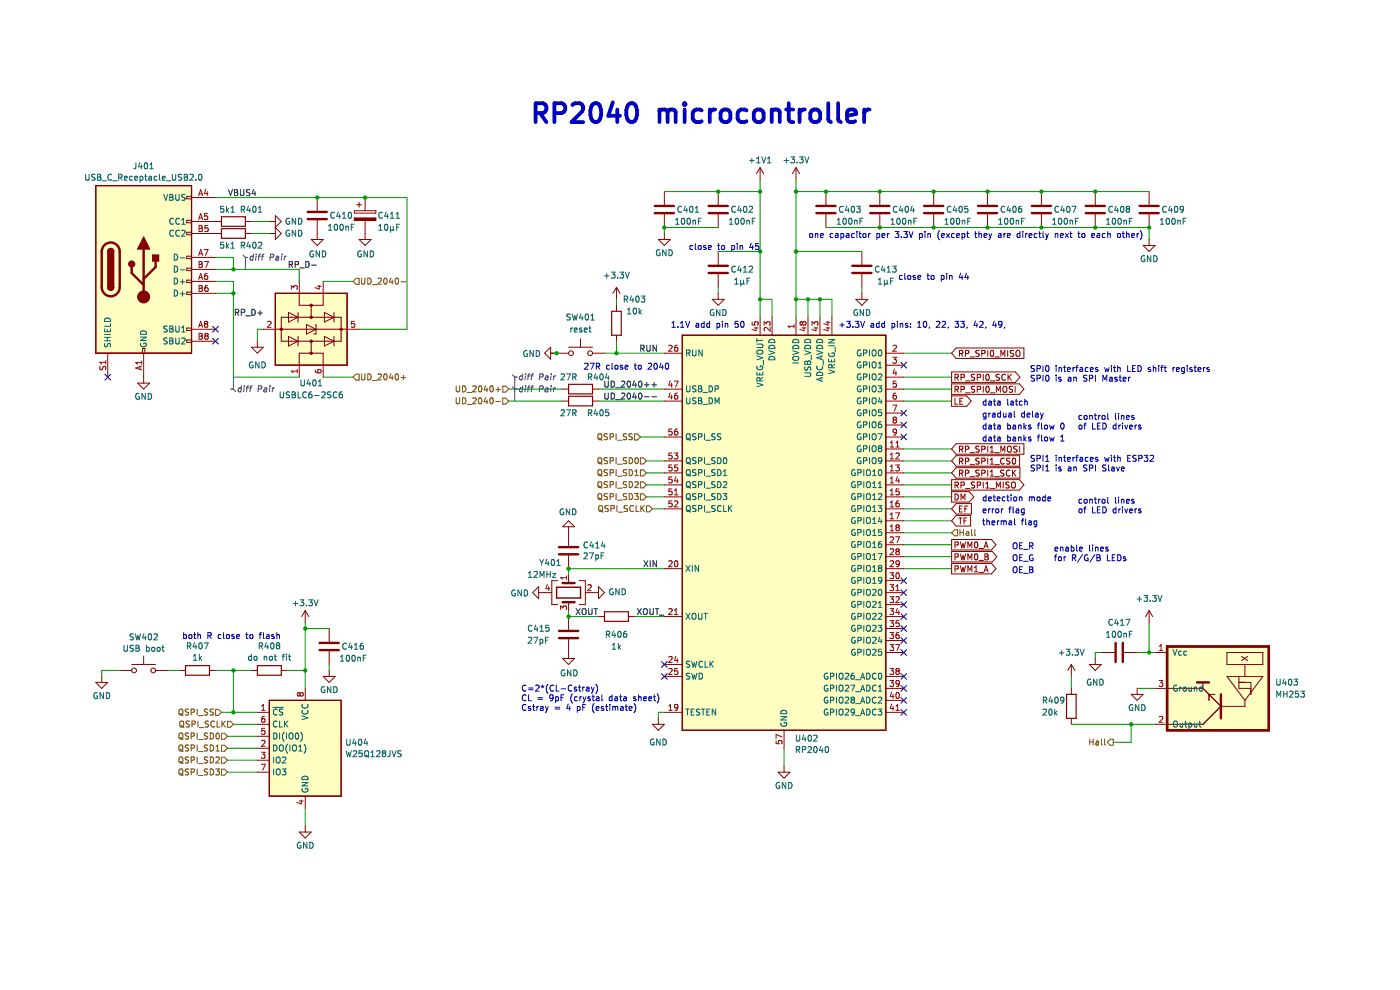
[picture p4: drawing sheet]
<svg xmlns="http://www.w3.org/2000/svg" width="297mm" height="210mm" viewBox="0 0 297 210" stroke-linecap="round" stroke-linejoin="round" font-family="sans-serif">
<path d="M20.3 39.4h20.3v35.5h-20.3z" fill-rule="evenodd" fill="#ffffc2"/>
<path d="M20.3 39.4h20.3v35.5h-20.3z" fill="none" stroke="#840000" stroke-width=".25"/>
<path d="M58.4 62.2h15.2v15.3h-15.2z" fill-rule="evenodd" fill="#ffffc2"/>
<path d="M58.4 62.2h15.2v15.3h-15.2z" fill="none" stroke="#840000" stroke-width=".25"/>
<path d="M57.1 148.6h15.3v20.3h-15.3z" fill-rule="evenodd" fill="#ffffc2"/>
<path d="M57.1 148.6h15.3v20.3h-15.3z" fill="none" stroke="#840000" stroke-width=".25"/>
<path d="M247.6 137.1h21.6v17.8h-21.6z" fill-rule="evenodd" fill="#ffffc2"/>
<path d="M247.6 137.1h21.6v17.8h-21.6z" fill="none" stroke="#840000" stroke-width=".51"/>
<path d="M144.7 71.1h43.2v83.8h-43.2z" fill-rule="evenodd" fill="#ffffc2"/>
<path d="M20.3 39.4h20.3v35.5h-20.3zM22.9 61a.63 .63 0 0 0 .6 .6 .63 .63 0 0 0 .6-.6M144.7 71.1h43.2v83.8h-43.2z" fill="none" stroke="#840000" stroke-width=".25"/>
<g fill="none" stroke="#000084" stroke-width=".21">
<path d="M22.2 79.4l1.3 1.2M23.5 79.4l-1.3 1.2M45.1 71.8l1.2 1.2M45.1 69.2l1.2 1.3M46.3 71.8l-1.2 1.2M46.3 69.2l-1.2 1.3M191.1 76.9l1.2 1.2M192.3 76.9l-1.2 1.2M191.1 87l1.2 1.2M191.1 92.1l1.2 1.2M191.1 89.5l1.2 1.3M192.3 92.1l-1.2 1.2"/>
<path d="M192.3 89.5l-1.2 1.3M192.3 87l-1.2 1.2M191.1 132.7l1.2 1.2M191.1 137.8l1.2 1.2M191.1 135.3l1.2 1.2M191.1 122.6l1.2 1.2M191.1 125.1l1.2 1.2M191.1 127.6l1.2 1.3M191.1 130.2l1.2 1.2M192.3 132.7l-1.2 1.2M192.3 137.8l-1.2 1.2M192.3 135.3l-1.2 1.2"/>
<path d="M192.3 122.6l-1.2 1.2M192.3 125.1l-1.2 1.2M192.3 127.6l-1.2 1.3M192.3 130.2l-1.2 1.2M140.3 142.9l1.2 1.2M140.3 140.3l1.2 1.3M141.5 142.9l-1.2 1.2M141.5 140.3l-1.2 1.3M191.1 150.5l1.2 1.2M191.1 148l1.2 1.2M191.1 145.4l1.2 1.2M191.1 142.9l1.2 1.2"/>
<path d="M192.3 150.5l-1.2 1.2M192.3 148l-1.2 1.2M192.3 145.4l-1.2 1.2M192.3 142.9l-1.2 1.2"/>
</g>
<g fill="none" stroke="#009600" stroke-width=".21">
<path d="M161.3 38.1v29.2M168.9 38.1v29.2M45.7 59.7h3.8v20.3h14M45.7 54.6h3.8v2.5M45.7 57.1h17.8v2.6M45.7 41.9h40.6v27.9h-10.1M53.3 49.5h3.8M53.3 47h3.8M68.6 59.7h6.3M140.9 40.6h20.4M152.4 48.3h-11.5v1.2M152.4 53.3h8.9"/>
<path d="M168.9 53.3h13.9M168.9 40.6h74.9M175.2 48.3h68.6v2.5M45.7 62.2h3.8M55.9 69.8h-1.3v2.6M116.8 74.9h1.3M128.2 74.9h12.7M130.8 63.5v1.3M130.8 72.4v2.5M152.4 61v1.2M161.3 63.5h2.5v3.8M168.9 63.5h7.6v3.8"/>
<path d="M171.4 63.5v3.8M173.9 63.5v3.8M182.8 61v1.2M191.7 74.9h10.2M68.6 80h6.3M107.9 82.5h11.5M107.9 85.1h11.5M127 82.5h13.9M127 85.1h13.9M135.9 92.7h5M137.1 97.8h3.8M191.7 80h10.2"/>
<path d="M191.7 82.5h10.2M191.7 85.1h10.2M191.7 97.8h10.2M191.7 95.2h10.2M137.1 102.9h3.8M137.1 105.4h3.8M137.1 100.3h3.8M138.4 107.9h2.5M191.7 102.9h10.2M191.7 107.9h10.2M191.7 105.4h10.2M191.7 100.3h10.2"/>
<path d="M191.7 118.1h10.2M191.7 115.6h10.2M191.7 113h10.2M191.7 110.5h10.2M64.8 132.1v13.9M64.8 133.3h5M120.6 129.5v1.3h6.4M134.6 130.8h6.3M140.9 120.6h-20.3v1.3M191.7 120.6h10.2M233.6 138.4h-1.2v1.3M241.2 138.4h3.8"/>
<path d="M243.8 132.1v6.3M25.4 142.2h-3.8v1.3M35.6 142.2h2.5M45.7 142.2h7.6M47 151.1h7.6M48.2 158.7h6.4M48.2 156.2h6.4M49.5 142.2v8.9M49.5 153.6h5.1M60.9 142.2h3.9M69.8 140.9v1.3M140.9 151.1h-1.2v1.3"/>
<path d="M166.3 158.7v3.8M227.3 153.6h17.7M227.3 143.5v2.5M240 153.6v3.9h-3.8M241.2 146h3.8M48.2 163.8h6.4M48.2 161.3h6.4M64.8 171.4v3.8"/>
</g>
<g fill="none" stroke="#0000c2" stroke-width=".21">
<path d="M147 52.1h-.4l-.2 .2 .1 .6h.5M147.5 51.7v1l.2 .2M148.2 52.2l.2-.1 .3 .1v.7l-.5-.1zM149.7 52.1h-.3l-.1 .2v.1l.4 .2v.3h-.4M150.3 52.5l.6-.1-.1-.3h-.3l-.2 .2v.6h.5M152.2 52.1h.5M152.4 51.7v1l.3 .2M153.1 52.2l.2-.1 .4 .1-.1 .7-.5-.1zM155.2 52.1h.4l.2 .2-.1 .6h-.5M155.2 52.1v1.2M156.4 51.7v.1M156.4 52.1v.8"/>
<path d="M157 52.2l.5-.1v.8M157 52.1v.8M159.4 51.6l-.3 .9h.7M159.7 52.1v.8M160.9 51.7h-.6v.6l.6-.1v.6l-.2 .1-.4-.1M171.8 49.7l.2-.2 .4 .2-.1 .6h-.5zM173 49.7l.4-.1 .1 .8M173 49.5v.9M174 50l.7-.2-.1-.2-.4-.1-.2 .2 .1 .6h.5M176.7 49.6l-.4-.1-.2 .3 .1 .5h.5M177.3 49.6h.4l.1 .8M177.8 49.8l-.6 .3 .2 .3 .4-.1"/>
<path d="M178.4 49.6l.4-.1 .2 .3-.1 .5h-.5M178.4 49.5v1.3M179.5 49.6h.5l.1 .8M180.1 49.8l-.6 .3 .2 .3 .4-.1M181.2 49.6l-.3-.1-.3 .3 .2 .5h.4M181.8 49.1v.1M181.8 49.5v.9M182.2 49.5h.5M182.4 49.1v1.1l.3 .2M183.1 49.7l.2-.2 .4 .2-.1 .6h-.5zM184.3 49.5v.9M184.6 49.5l-.3 .3"/>
<path d="M186 49.6l.4-.1 .2 .3-.1 .5h-.5M186 49.5v1.3M187.1 50l.6-.2v-.2l-.4-.1-.2 .2 .1 .6h.5M188.3 49.5v.9M188.6 49.5l-.3 .3M189.9 49.1h.8l-.4 .5 .3 .1v.6l-.2 .1-.5-.1M191.2 50.3v.1M191.4 58.5l-.4-.1-.2 .3 .1 .5h.5M191.7 49.1h.8l-.4 .5 .3 .1v.6l-.2 .1-.5-.1M191.9 58v1.1l.2 .2M192.6 58.5l.2-.1 .4 .1-.1 .7h-.5zM192.9 49.1l.4 1.3 .4-1.3"/>
<path d="M194.2 58.5l-.3-.1-.2 .2 .1 .2 .4 .1v.3h-.5M194.7 58.9l.6-.2v-.2l-.4-.1-.2 .2 .1 .6h.5M195.1 49.6l.4-.1 .2 .3-.1 .5h-.5M195.1 49.5v1.3M196.2 49.1v.1M196.2 49.5v.9M196.7 58.4h.4M196.8 49.7l.5-.1 .1 .8M196.8 49.5v.9M196.8 58v1.1l.3 .2M197.6 58.5l.1-.1 .4 .1v.7h-.5zM199.3 48.9a1.46 1.46 0 0 0 0 2"/>
<path d="M199.7 58.5l.3-.1 .3 .3-.1 .5h-.5M199.7 58.4v1.3M199.7 50l.6-.2v-.2l-.4-.1-.2 .2 .1 .6h.5M200.8 49.5l.6 .9M200.8 58v.1M200.8 58.4v.9M201.4 49.5l-.6 .9M201.4 58.5h.5l.1 .8M201.4 58.4v.9M202.5 49.6l-.4-.1-.2 .3 .1 .5h.5M202.9 50l.7-.2-.1-.2-.4-.1-.2 .2 .1 .6h.5M203.8 57.9l-.3 1h.8"/>
<path d="M204.1 49.6l.4-.1 .2 .3-.1 .5h-.5M204.1 49.5v1.3M204.1 58.4v.9M205 57.9l-.3 1h.8M205.1 49.5h.4M205.2 49.1v1.1l.3 .2M205.3 58.4v.9M206.8 49.5h.4M206.9 49.1v1.1l.3 .2M207.7 49.7l.4-.1 .1 .8M207.7 49.1v1.3M208.8 50l.6-.2-.1-.2-.4-.1-.1 .2v.6h.5"/>
<path d="M209.8 49.5l.3 .9M210.1 50.4l-.3 .4M210.4 49.5l-.3 .9M211.8 49.6h.5l.1 .8M212.4 49.8l-.6 .3 .2 .3 .4-.1M213 49.5v.9M213.3 49.5l-.3 .3M213.7 50l.6-.2v-.2l-.4-.1-.2 .2 .1 .6h.5M216.4 49.6l-.4-.1-.2 .3 .1 .5h.5M216.4 49.1v1.3M217 49.1v.1M217 49.5v.9"/>
<path d="M217.6 49.5v.9M217.9 49.5l-.3 .3M218.3 50l.6-.2-.1-.2-.3-.1-.2 .2 .1 .6h.4M220 49.6l-.4-.1-.2 .3 .1 .5h.5M220.4 49.5h.4M220.5 49.1v1.1l.3 .2M221.3 49.1v1.1l.1 .2M221.8 49.5l.3 .9M222.1 50.4l-.3 .4M222.4 49.5l-.3 .9M223.9 49.7l.5-.1v.8M223.9 49.5v.9"/>
<path d="M225 50l.6-.2-.1-.2-.4-.1-.1 .2v.6h.5M226 49.5l.6 .9M226.6 49.5l-.6 .9M227 49.5h.4M227.1 49.1v1.1l.3 .2M228.6 49.5h.5M228.8 49.1v1.1l.3 .2M229.5 49.7l.2-.2 .4 .2-.1 .6h-.5zM231.6 50l.6-.2-.1-.2-.3-.1-.2 .2 .1 .6h.4M232.8 49.6h.4l.1 .8M233.3 49.8l-.6 .3 .2 .3 .4-.1M234.4 49.6l-.3-.1-.3 .3 .2 .5h.4"/>
<path d="M235 49.1v1.3M235 49.7l.5-.1v.8M237.2 49.6l.3-.1 .2 .3v.3l-.2 .3-.5-.3zM238.1 49.5h.5M238.3 49.1v1.1l.3 .2M239 49.1v1.3M239 49.7l.5-.1v.8M240.1 50l.6-.2-.1-.2-.3-.1-.2 .2v.6h.5M241.2 49.5v.9M241.6 49.5l-.4 .3M241.9 48.9a1.46 1.46 0 0 1 0 2M124 77.2l.5-.2 .3 .4-.8 .9h.8"/>
<path d="M125.2 77h.8l-.5 1.3M126.5 77.7h.6l.1-.5-.7-.2v1.3M126.8 77.7l.4 .6M129.3 77.5h-.4l-.2 .2 .1 .6h.5M129.8 77v1.1l.2 .2M130.5 77.6l.2-.1 .3 .1v.7l-.5-.1zM132.1 77.5h-.3l-.2 .2v.1l.5 .2v.3h-.5M132.6 77.9l.6-.1v-.3h-.4l-.2 .2 .1 .6h.5M134.5 77.5h.5M134.7 77v1.1l.3 .2M135.5 77.6l.1-.1 .4 .1-.1 .7-.4-.1zM137.5 77.2l.5-.2 .2 .4-.8 .9h.8"/>
<path d="M138.8 77.2l.2-.2a.68 .68 0 0 1 .5 .7 .68 .68 0 0 1-.5 .6l-.3-.5zM140.2 77l-.3 .9h.8M140.5 77.5v.8M141.3 77.2l.1-.2a.68 .68 0 0 1 .5 .7 .68 .68 0 0 1-.5 .6l-.3-.5zM142.5 69.4h.8M142.5 68.5l.4-.3v1.2M143.8 69.3v.1M144.4 69.4h.7M144.4 68.5l.3-.3v1.2M145.4 68.2l.5 1.2 .4-1.2M147.7 68.6h.5v.8M148.2 68.9l-.6 .2 .2 .3h.4"/>
<path d="M149.4 68.6h-.4l-.2 .2 .1 .6h.5M149.4 68.2v1.2M150.5 68.6h-.3l-.3 .2 .1 .6h.5M150.5 68.2v1.2M152.1 68.6h.4l.2 .2-.1 .6h-.5M152.1 68.6v1.3M153.2 68.2v.1M153.2 68.6v.8M153.9 68.7l.4-.1 .1 .8M153.9 68.6v.8M156.6 68.2h-.6l-.1 .6 .6-.1 .1 .6-.2 .1-.5-.1M157.2 68.3l.2-.1a.68 .68 0 0 1 .5 .6 .68 .68 0 0 1-.5 .6l-.3-.5z"/>
<path d="M178.2 68.9h.9M178.6 68.5v.9M179.6 68.2h.8l-.4 .4 .3 .2v.5l-.1 .1-.6-.1M180.9 69.3v.1M181.4 68.2h.8l-.4 .4 .3 .2v.5l-.1 .1-.6-.1M182.6 68.2l.4 1.2 .4-1.2M184.8 68.6h.5l.1 .8M185.4 68.9l-.7 .2 .2 .3h.5M186.5 68.6h-.4l-.2 .2 .1 .6h.5M186.5 68.2v1.2M187.7 68.6h-.4l-.3 .2 .2 .6h.5M187.7 68.2v1.2"/>
<path d="M189.2 68.6h.4l.2 .2-.1 .6h-.5M189.2 68.6v1.3M190.4 68.2v.1M190.4 68.6v.8M191 68.7l.5-.1v.8M191 68.6v.8M192.5 68.6h-.3l-.1 .2v.1l.4 .2v.3h-.4M193.2 69.3v.1M193.2 68.6v.2M194.7 69.4h.7M194.7 68.5l.3-.3v1.2M196 68.3l.2-.1a.68 .68 0 0 1 .4 .6 .68 .68 0 0 1-.4 .6l-.3-.5z"/>
<path d="M197.2 69.4l-.1 .2M198.7 68.3l.4-.1 .3 .3-.8 .9h.8M199.9 68.3l.4-.1 .3 .3-.8 .9h.8M201.2 69.4l-.1 .2M202.6 68.2h.8l-.5 .4 .4 .2v.5l-.2 .1-.5-.1M203.8 68.2h.8l-.4 .4 .3 .2v.5l-.2 .1-.5-.1M205.2 69.4l-.1 .2M206.9 68.1l-.3 .9h.8M207.2 68.6v.8M207.8 68.3l.5-.1 .3 .3-.8 .9h.8M209.2 69.4l-.1 .2M210.9 68.1l-.3 .9h.8"/>
<path d="M211.2 68.6v.8M212.6 68.7l-.3 .2h-.3l-.1-.6 .4-.1 .3 .2-.1 .7-.2 .3h-.3M213.2 69.4l-.2 .2M219.5 79.6l-.7 .1v.4l.5 .2 .2 .3-.3 .3-.5-.1M219.5 77.6l-.7 .1v.3l.5 .3 .2 .3-.3 .2h-.5M220 78.2l.6-.1 .1-.4-.7-.2v1.3M221.3 77.5v1.3M221.3 79.6v1.3M221.9 77.7l.2-.2a.68 .68 0 0 1 .5 .7 .68 .68 0 0 1-.5 .6l-.3-.5zM221.9 79.7l.2-.1a.68 .68 0 0 1 .5 .6 .68 .68 0 0 1-.5 .7l-.3-.5zM224 77.5v.2M224 78v.8"/>
<path d="M224 79.6v.1M224.7 78.1l.4-.1 .1 .8M224.7 78v.8M225.6 78h.5M225.8 77.5v1.1l.3 .2M226.5 78.4l.6-.1-.1-.3h-.4l-.1 .1v.7h.5M227.6 78v.8M228 78l-.4 .2M228.2 78h.5M228.7 77.5l-.3 .2v1.1M229.1 78h.5l.1 .8M229.7 78.3l-.6 .2 .1 .3h.5"/>
<path d="M230.6 79.6l-.7 .1v.4l.6 .2 .1 .3-.3 .3-.4-.1M230.8 78h-.3l-.3 .2 .1 .6h.5M231.3 78.4l.6-.1-.1-.3h-.3l-.2 .1 .1 .7h.4M232.4 79.6v1.3M232.9 78h-.3l-.2 .1 .1 .2 .4 .2v.3h-.5M234.3 78l.3 .8 .2-.6 .3 .6 .2-.8M235.8 77.5v.2M235.8 78v.8M236.2 78h.5M236.4 77.5v1.1l.3 .2M237.1 77.5v1.3M237.1 78.1l.5-.1 .1 .8"/>
<path d="M237.6 79.6v1.1l.3 .2M239.2 77.5v1.3h.6M240.3 78.1h.4M240.9 77.5h-.6v1.3h.6M241.4 77.5a.64 .64 0 0 1 .7 .7 .64 .64 0 0 1-.7 .6zM244.1 78h-.3l-.2 .1v.2l.5 .2v.3h-.5M244.7 78.1l.4-.1 .1 .8M244.7 77.5v1.3M245.8 77.5v.2M245.8 78v.8M246.2 78h.5M246.7 77.5l-.3 .2v1.1"/>
<path d="M247 78h.4M247.1 77.5v1.1l.3 .2M248.8 78v.8M249.2 78l-.4 .2M249.6 78.4l.6-.1-.1-.3h-.4l-.1 .1v.7h.5M251.3 78h-.4l-.2 .2 .1 .6h.5M251.3 78v1l-.3 .2h-.3M251.9 77.5v.2M251.9 78v.8M252.9 78h-.3l-.2 .1 .1 .2 .4 .2v.3h-.5M253.3 78h.5M253.5 77.5v1.1l.3 .2"/>
<path d="M254.2 78.4l.6-.1-.1-.3h-.4l-.1 .1v.7h.5M255.3 78v.8M255.7 78l-.4 .2M256.5 78h-.3l-.2 .1 .1 .2 .4 .2v.3h-.5M209.2 92.8l-.4-.1-.2 .2 .1 .6h.5M209.2 90.2h-.4l-.2 .2 .1 .6h.5M209.2 85.2l-.4-.1-.2 .2 .1 .6h.5M209.2 87.7l-.4-.1-.2 .3 .1 .5h.5M209.2 84.7v1.2M209.2 87.6v1.1l-.3 .2-.3-.1M209.2 89.7v1.3M209.2 92.3v1.3"/>
<path d="M209.8 85.2h.5v.7M209.8 90.2h.5v.8M209.8 92.8h.5v.8M209.8 87.6v.9M210.1 87.6l-.3 .3M210.3 93l-.6 .3 .2 .3 .4-.1M210.3 90.5l-.6 .2 .2 .3h.4M210.3 85.4l-.6 .2 .2 .3h.4M210.6 87.7h.4l.1 .8M210.7 90.2h.5M210.7 92.7h.5M210.7 85.1h.5"/>
<path d="M210.9 89.7v1.1l.3 .2M210.9 92.3v1.1l.3 .2M210.9 84.7v1.1l.3 .1M211.1 87.9l-.6 .3 .2 .3 .4-.1M211.7 85.2h.4l.1 .7M211.7 90.2h.4l.1 .8M211.7 92.8h.4l.1 .8M212.2 90.5l-.6 .2 .2 .3h.4M212.2 93l-.6 .3 .2 .3 .4-.1M212.2 85.4l-.6 .2 .2 .3h.4M212.3 87.7l-.4-.1-.2 .3 .1 .5h.5M212.3 87.2v1.3"/>
<path d="M212.9 87.6v.8h.5M213.4 87.6v.9M213.8 92.8l.3-.1 .3 .2-.1 .6h-.5M213.8 84.7v1.1l.2 .1M213.8 90.2h.3l.3 .2-.1 .6h-.5M213.8 89.7v1.3M213.8 92.3v1.3M214 87.7h.5l.1 .8M214.4 85.2h.5l.1 .7M214.6 87.9l-.6 .3 .1 .3 .5-.1M214.9 90.2h.5l.1 .8M214.9 92.8h.5l.1 .8"/>
<path d="M215 85.4l-.6 .2 .2 .3h.4M215.2 87.2v1.1l.1 .2M215.4 85.1h.5M215.5 90.5l-.6 .2 .1 .3h.5M215.5 93l-.6 .3 .1 .3 .5-.1M215.6 84.7v1.1l.3 .1M216.1 90.3l.5-.1v.8M216.1 92.8h.5v.8M216.1 90.2v.8M216.1 92.7v.9M216.9 85.2l-.4-.1-.3 .2 .2 .6h.5M217.2 89.7v1.3"/>
<path d="M217.2 92.3v1.3M217.3 87.7l-.3-.1-.3 .3 .2 .5h.4M217.3 93.1l.4 .5M217.3 90.5l.4 .5M217.3 87.2v1.3M217.4 85.2h.5v.7M217.4 84.7v1.2M217.7 92.7l-.5 .5M217.7 90.2l-.5 .5M217.9 88.1l.6-.2-.1-.2-.3-.1-.2 .2v.6h.5M218.7 90.2h-.3l-.2 .2v.1l.5 .2v.3h-.5M218.7 92.8l-.3-.1-.2 .2v.2l.5 .1v.3h-.5"/>
<path d="M219 87.2v1.1l.2 .2M219.5 98.7l-.7 .1v.3l.5 .3 .2 .3-.3 .2-.5-.1M219.5 96.6l-.7 .1v.4l.5 .2 .2 .3-.3 .3-.5-.1M219.7 87.7h.5v.8M220 99.3l.6-.1 .1-.4-.7-.2v1.3M220 97.3l.6-.1 .1-.5-.7-.1v1.3M220 80.3l.6-.1 .1-.5-.7-.1v1.3M220.1 90.2h.4M220.1 92.7h.4M220.2 87.9l-.6 .3 .2 .3 .4-.1M220.5 89.7l-.3 .2v1.1M220.5 92.3l-.3 .2v1.1"/>
<path d="M220.7 87.6l.3 .9M221 92.3v1.1l.1 .2M221 89.7v1.1l.1 .2M221 88.5l-.3 .4M221.3 96.6v1.3M221.3 98.6v1.3M221.3 87.6l-.3 .9M221.6 92.8l.2-.1 .4 .1-.1 .7-.5-.1zM221.6 90.3l.2-.1 .4 .1-.1 .7-.5-.1zM221.8 97.9h.7M221.8 97l.4-.4v1.3M221.8 99l.4-.4v1.3"/>
<path d="M221.8 99.9h.7M222.7 92.7l.2 .9 .2-.7 .3 .7 .2-.9M222.7 90.2l.2 .8 .2-.6 .3 .6 .2-.8M224 80v.9M224 96.6v.1M224 97v.9M224 98.6v.2M224 99.1v.8M224.7 97.1h.4l.1 .8M224.7 97v.9M225 93.6h.7M225 92.6l.4-.3v1.3"/>
<path d="M225.1 99.1h-.3l-.2 .1 .1 .2 .4 .1v.3h-.5M225.1 80.1l-.3-.1-.2 .2 .1 .2 .4 .1v.3h-.5M225.1 89.9l.2-.2a.68 .68 0 0 1 .5 .7 .68 .68 0 0 1-.5 .6l-.3-.5zM225.6 97h.5M225.8 96.6v1.1l.3 .2M226.5 97.4l.6-.1-.1-.2-.4-.1-.1 .2v.6h.5M226.6 99.1h.5l.1 .8M226.6 80.1h.5l.1 .8M227.2 99.4l-.6 .2 .2 .3 .4-.1M227.2 80.3l-.6 .3 .2 .3 .4-.1M227.6 97v.9M227.8 99.2l.5-.1v.8"/>
<path d="M227.8 80.1h.5v.8M227.8 80v.9M227.8 99.1v.8M228 97l-.4 .3M228.2 97h.5M228.7 96.6l-.3 .2v1.1M228.9 90.3l.2-.1 .4 .1-.1 .7-.5-.1zM229.1 97.1h.5l.1 .8M229.5 88.2l-.4-.1-.2 .3 .1 .5h.5M229.7 97.3l-.6 .3 .1 .3 .5-.1M229.9 90.2h.5M230 88.2l.2-.1 .4 .1-.1 .7h-.5z"/>
<path d="M230.4 89.7l-.3 .2v1.1M230.6 98.7l-.7 .1v.3l.6 .3 .1 .3-.3 .2-.4-.1M230.8 97.1l-.3-.1-.3 .3 .1 .5h.5M231.1 80.3l.6-.1 .1-.5-.7-.1v1.3M231.1 99.3l.6-.1 .1-.4-.7-.2v1.3M231.2 88.1v.9M231.2 88.2h.5v.8M231.3 97.4l.6-.1-.1-.2-.3-.1-.2 .2 .1 .6h.4M231.8 89.7v1.3h.6M232.2 88.1h.4M232.3 87.7v1.1l.3 .2M232.4 98.6v1.3"/>
<path d="M232.8 90.4h.4M232.9 97.1l-.3-.1-.2 .2 .1 .2 .4 .1v.3h-.5M233.1 88.1v.9M233.4 89.7h-.6v1.3h.6M233.4 88.1l-.3 .3M233.8 88.2l.2-.1 .4 .1-.1 .7h-.5zM234 80.9v-1.3l.4 .9 .4-.9v1.3M234 89.7a.64 .64 0 0 1 .7 .7 .64 .64 0 0 1-.7 .6zM234.3 97l.3 .9 .2-.6 .3 .6 .2-.9M234.6 98.7l-.6 .1v.3l.5 .3 .1 .3-.2 .2-.5-.1M235 87.7v1.1l.2 .2M235.2 98.6v1.1l.2 .2"/>
<path d="M235.4 80.1h.5l.1 .8M235.8 96.6v.1M235.8 97v.9M235.8 99.1h.5l.1 .8M236 80.3l-.6 .3 .1 .3 .5-.1M236.2 97h.5M236.4 99.4l-.6 .2 .2 .3 .4-.1M236.4 96.6v1.1l.3 .2M236.6 87.7v1.1l.2 .2M236.7 89.7v1.3M236.7 90.2h-.3l-.3 .2 .2 .6h.4M236.9 99.1l.3 .8 .3-.8"/>
<path d="M237 80.1l-.3-.1-.2 .2 .1 .2 .4 .1v.3h-.5M237.1 97.1h.5l.1 .8M237.1 96.6v1.3M237.3 87.7v.1M237.3 88.1v.9M237.3 90.2v.8M237.4 80h.5M237.7 90.2l-.4 .2M237.9 88.1v.9M237.9 99.5l.6-.1-.1-.3h-.3l-.2 .1 .1 .6h.4M237.9 88.2h.5v.8M238.1 89.7v.2"/>
<path d="M238.1 90.2v.8M238.3 80.4l.6-.1-.1-.2-.4-.1-.1 .2v.6h.5M238.6 90.2l.3 .8 .3-.8M239 88.5l.6-.1-.1-.2-.3-.1-.2 .2v.6h.5M239.2 97.2h.4M239.4 80v.9M239.6 90.6l.7-.1-.1-.3h-.4l-.2 .2 .1 .6h.5M239.8 80l-.4 .3M239.8 96.6h-.6v1.3h.6M240.6 88.2l-.3-.1-.2 .2v.2l.5 .1v.3h-.5M240.8 90.2v.8M241 96.6l-.6 .1v.4l.5 .2 .1 .3-.2 .3-.5-.1"/>
<path d="M241.2 90.2l-.4 .2M241.6 97.3l.6-.1v-.5l-.6-.1v1.3M242 90.2h-.3l-.2 .2 .1 .1 .4 .2v.3h-.5M242.7 96.6h.8l-.4 .5 .4 .1v.5l-.2 .2-.6-.2M244 96.7l.5-.1 .2 .4-.8 .9h.8M208.4 110.5h.5M208.6 108.4l.6-.2-.1-.2-.3-.1-.2 .2v.6h.5M208.6 110.1v1l.3 .2M209.2 105.5l-.4-.1-.2 .2 .1 .6h.5M209.2 105v1.3M209.4 110.6l.4-.1 .1 .8M209.4 110.1v1.2"/>
<path d="M209.7 105.8l.6-.1v-.2l-.4-.1-.2 .2 .1 .6h.5M209.7 107.9v.9M210.1 107.9l-.4 .3M210.4 110.9l.6-.1v-.3h-.4l-.2 .2 .1 .6h.5M210.5 107.9v.9M210.7 105.4h.5M210.9 105v1.1l.3 .2M210.9 107.9l-.4 .3M211.3 108.1l.2-.2 .3 .2v.6h-.5zM211.5 105.8l.6-.1v-.2l-.4-.1-.2 .2 .1 .6h.5M211.6 110.5v.8M212 110.5l-.4 .2"/>
<path d="M212.4 110.5v.8M212.4 110.6l.3-.1 .2 .2M212.4 107.9v.9M212.8 107.9l-.4 .3M212.9 110.7l.2-.2h.3l.1 .8M212.9 110.7v.6M213.2 105.5l-.3-.1-.3 .2 .1 .6h.5M213.6 105.4h.5M213.8 105v1.1l.3 .2M214 107.9h.5M214.1 110.5h.5v.8M214.5 107.5l-.3 .2v1.1"/>
<path d="M214.5 105v.1M214.5 105.4v.9M214.6 110.8l-.6 .2 .2 .3h.4M214.9 107.5v1.1l.2 .2M215 115.3l.2-.2a.43 .43 0 0 1 .6 .5v.4a.42 .42 0 0 1-.5 .4 .42 .42 0 0 1-.4-.4zM215 117.9l.2-.2a.43 .43 0 0 1 .6 .4v.4a.42 .42 0 0 1-.5 .5 .42 .42 0 0 1-.4-.5zM215.1 105.5l.2-.1 .3 .1v.7l-.5-.1zM215.2 110.1v1l.2 .2M215.6 108h.5v.8M216.1 108.2l-.6 .3 .2 .3 .4-.1M216.2 105.5h.5l.1 .8M216.2 105.4v.9"/>
<path d="M216.3 118.3h.4M216.3 115.7h.4M216.7 110.5h.5M216.9 115.1h-.6v1.3h.6M216.9 117.7h-.6v1.2h.6M217.2 110.1l-.3 .1v1.1M217.2 116.5h.9M217.2 119.1h.9M217.3 108l-.4-.1-.2 .3 .1 .5h.5M217.3 107.9v1.1l-.3 .2h-.3M217.6 110.1v1l.2 .2M218.2 110.5h.5l.1 .8"/>
<path d="M218.4 105.5l.3-.1 .2 .2M218.4 105.4v.9M218.4 115.8l.6-.1 .1-.4-.7-.2v1.3M218.7 115.8l.5 .6M218.8 110.8l-.6 .2 .2 .3h.4M218.9 105.6v.7M218.9 105.6l.2-.2 .3 .1 .1 .8M219.1 117.7a.58 .58 0 0 0-.7 .6 .58 .58 0 0 0 .8 .5v-.4h-.3M219.9 110.5h-.3l-.3 .2 .2 .6h.4M219.9 110.5v1l-.2 .3-.3-.1M220.1 105.5l.1-.1 .4 .1-.1 .7-.4-.1zM221.8 105.5l-.4-.1-.3 .2 .2 .6h.5"/>
<path d="M221.8 105v1.3M222.3 105.8l.6-.1-.1-.2-.3-.1-.2 .2 .1 .6h.4M223.7 118.1h.5M223.8 116.5l.6-.1v-.3h-.4l-.2 .1 .1 .6h.5M224.2 117.7l-.3 .2v1M224.6 118.2l.2-.1 .3 .1v.7l-.5-.1zM225 116.2l.4-.1 .1 .8M225 116.1v.8M225.7 118.1v.8M226.1 116.1h.5v.8M226.1 118.1l-.4 .2M226.6 116.4l-.6 .2 .2 .3 .4-.1"/>
<path d="M227.3 116.1h.3l.3 .2-.2 .5h-.4M227.3 115.6v1.3M227.5 118.3h.6l.1-.5-.7-.1v1.2M227.8 118.3l.4 .6M228.4 115.6v1.1l.2 .2M229 116.5l.6-.1v-.3h-.4l-.2 .1 .1 .6h.5M229 108l.3-.1 .3 .3v.3l-.3 .3-.4-.3zM229.5 106l-.4-.1-.2 .2 .1 .6h.5M229.7 117.6l-1.1 1.7M229.9 107.9h.5M230 106l.2-.1 .4 .1-.1 .7-.5-.1zM230.4 107.5l-.3 .2v1.1"/>
<path d="M230.8 117.7a.58 .58 0 0 0-.8 .6 .58 .58 0 0 0 .8 .5v-.4h-.2M231.1 115.6v1.1l.2 .2M231.2 106h.5v.7M231.2 105.9v.8M231.8 115.6v.2M231.8 116.1v.8M231.8 107.5v1.3h.6M232.2 105.9h.4M232.3 117.6l-1.1 1.7M232.3 105.5v1.1l.3 .1M232.4 116.2l.5-.1v.8M232.4 116.1v.8"/>
<path d="M232.7 117.7h.4l.3 .2-.3 .4 .3 .1v.3l-.2 .2h-.5zM232.7 118.3h.4M232.8 108.1h.4M233.1 105.9v.8M233.4 105.9l-.3 .2M233.4 107.5h-.6v1.3h.6M233.5 116.5l.6-.1-.1-.3h-.3l-.2 .1v.6h.5M233.8 106l.2-.1 .4 .1-.1 .7-.5-.1zM234 107.5a.64 .64 0 0 1 .7 .7 .64 .64 0 0 1-.7 .6zM234.9 117.7v1.2h.6M235 105.5v1.1l.2 .1M235.1 116.1h-.4l-.1 .1v.2l.5 .1v.3h-.5"/>
<path d="M236 118.3h.4M236.6 117.7h-.6v1.2h.6M236.6 105.5v1.1l.2 .1M236.7 108l-.3-.1-.3 .3 .2 .5h.4M236.7 107.5v1.3M237.1 117.7a.64 .64 0 0 1 .7 .6 .64 .64 0 0 1-.7 .6zM237.3 105.5v.1M237.3 105.9v.8M237.3 107.9v.9M237.7 107.9l-.4 .3M237.9 106h.5v.7M237.9 105.9v.8"/>
<path d="M238.1 107.5v.1M238.1 107.9v.9M238.6 107.9l.3 .9 .3-.9M238.8 118.2l-.3-.1-.2 .2 .1 .2 .4 .1v.3h-.5M239 106.3l.6-.1-.1-.2-.3-.1-.2 .2v.6h.5M239.6 108.4l.7-.2-.1-.2-.4-.1-.2 .2 .1 .6h.5M240.6 106l-.3-.1-.2 .2v.2l.5 .1v.3h-.5M240.8 107.9v.9M241.2 107.9l-.4 .3M242 108l-.3-.1-.2 .2 .1 .2 .4 .1v.3h-.5M39 134.2v1.3M39 134.7l.3-.1 .3 .2-.2 .6h-.4"/>
<path d="M40.1 134.7l.2-.1 .4 .1-.1 .7-.5-.1zM41.1 134.6h.5M41.3 134.2v1.1l.3 .2M42 134.7h.5v.8M42 134.2v1.3M44.1 134.8h.6l.1-.5-.7-.1v1.3M44.4 134.8l.4 .7M46.9 134.7l-.4-.1-.2 .2 .1 .6h.5M47.4 134.2v1.1l.2 .2M48.1 134.7l.2-.1 .3 .1v.7l-.5-.1zM49.7 134.7l-.3-.1-.2 .2v.2l.5 .1v.3h-.5M50.2 135l.6-.1-.1-.2-.3-.1-.2 .2 .1 .6h.4"/>
<path d="M52.1 134.6h.5M52.3 134.2v1.1l.3 .2M53 134.7l.2-.1 .4 .1-.1 .7-.5-.1zM55 134.6h.5M55.5 134.2l-.3 .2v1.1M55.9 134.2v1.1l.2 .2M56.6 134.7h.4l.1 .8M57.1 134.9l-.6 .3 .2 .3 .4-.1M58.1 134.7l-.3-.1-.2 .2 .1 .2 .4 .1v.3h-.5M58.7 134.7h.5l.1 .8M58.7 134.2v1.3M215 120.4l.2-.2a.43 .43 0 0 1 .6 .4v.5a.42 .42 0 0 1-.5 .4 .42 .42 0 0 1-.4-.4z"/>
<path d="M216.3 120.8h.4M216.9 120.2h-.6v1.3h.6M217.2 121.6h.9M218.4 120.2h.4l.3 .3-.3 .3 .3 .1 .1 .3-.3 .3h-.5zM218.4 120.8h.4M111.6 145.5a.56 .56 0 0 0-.8 .5 .56 .56 0 0 0 .8 .5M111.6 147.5a.56 .56 0 0 0-.8 .5 .56 .56 0 0 0 .8 .5M111.6 149.5a.56 .56 0 0 0-.8 .6 .56 .56 0 0 0 .8 .5M112.1 145.9h1M112.1 146.3h1M112.1 147.4v1.2h.6M112.6 149.9l-.3-.1-.2 .2v.2l.5 .1v.3h-.5"/>
<path d="M113 149.8h.5M113.2 149.4v1.1l.3 .2M113.6 145.5l.5-.2 .3 .4-.8 .9h.8M113.9 149.8v.9M114.1 148h1M114.1 148.3h1M114.3 149.8l-.4 .3M114.7 149.9h.5v.8M114.8 145.5l.3 .1M115.1 145.3v.3M115.1 145.6l-.2 .3M115.1 145.6l.2 .3"/>
<path d="M115.2 150.1l-.6 .3 .2 .3 .4-.1M115.4 145.5l-.3 .1M115.7 149.8l.3 .9M116 150.7l-.3 .4M116.2 145.2a1.46 1.46 0 0 0 0 1.9M116.3 149.8l-.3 .9M117.3 147.9l-.2 .3-.4-.1v-.6l.4-.1 .2 .2v.7l-.2 .3h-.4M117.5 145.5a.56 .56 0 0 0-.8 .5 .56 .56 0 0 0 .8 .5M117.8 150h.9M117.8 150.4h.9M117.9 147.9l.3-.1 .3 .2-.1 .6h-.5M117.9 147.8v1.3"/>
<path d="M118 145.3v1.3h.6M119 148h.5M119 146.1h1M119.6 147.4h-.6v1.2M120.5 149.4l-.3 .9h.8M120.8 149.8v.9M121.3 145.5a.56 .56 0 0 0-.8 .5 .56 .56 0 0 0 .8 .5M121.4 147.2a1.46 1.46 0 0 0 0 1.9M122.3 145.8h-.3l-.2 .1 .1 .2 .4 .1v.3h-.5M122.5 149.9l.3-.1 .3 .3-.1 .5h-.5M122.5 149.8v1.3M122.5 147.9l-.4-.1-.2 .2 .1 .6h.5"/>
<path d="M122.7 145.8h.5M122.9 145.3v1.1l.3 .2M123 147.8v.8M123.4 147.8l-.4 .2M123.6 150h.4M123.6 145.8v.8M123.7 147.8l.3 .8M124 145.8l-.4 .2M124 148.6l-.3 .5M124.2 149.4h-.6v1.3M124.3 147.8l-.3 .8M124.4 145.8h.5l.1 .8"/>
<path d="M125 146.1l-.7 .2 .2 .3 .5-.1M125.2 147.9l-.3-.1-.2 .2 .1 .2 .4 .1v.3h-.5M125.4 145.8l.3 .8M125.6 147.8h.5M125.7 146.6l-.3 .4M125.8 147.4v1.1l.3 .1M126 149.2a1.46 1.46 0 0 0 0 2M126 145.8l-.3 .8M126.4 145.2a1.46 1.46 0 0 1 0 1.9M126.5 150.3l.6-.2-.1-.2-.4-.1-.1 .2v.6h.5M126.5 147.9h.5l.1 .7M127.1 148.1l-.6 .2 .1 .3h.5"/>
<path d="M127.7 147.4v1.1l.2 .1M128 149.9l-.3-.1-.1 .2v.2l.4 .1v.3h-.4M128.5 149.8h.4M128.6 149.4v1.1l.3 .2M129.4 149.4v.1M129.4 149.8v.9M129.9 147.9l-.4-.1-.3 .2 .2 .6h.5M129.9 147.4v1.2M130 150l.3-.2 .2 .2M130 149.8v.9M130.5 147.9h.4l.1 .7M130.5 150l.2-.2 .3 .1 .1 .8"/>
<path d="M130.5 150v.7M131 148.1l-.6 .2 .2 .3h.4M131.4 147.8h.5M131.6 147.4v1.1l.3 .1M131.7 149.9h.4l.1 .8M132.2 150.1l-.6 .3 .2 .3 .4-.1M132.3 147.9h.5l.1 .7M132.6 149.8h.5M132.8 149.4v1.1l.3 .2M132.9 148.1l-.6 .2 .2 .3h.4M133.5 150.3l.6-.2-.1-.2-.3-.1-.2 .2v.6h.5M134.5 149.2a1.46 1.46 0 0 1 0 2"/>
<path d="M134.9 147.9l-.3-.1-.2 .2v.2l.5 .1v.3h-.5M135.5 147.9h.5v.7M135.5 147.4v1.2M136.6 148.2l.6-.1-.1-.2-.4-.1-.1 .2v.6h.5M137.6 148.2l.7-.1-.1-.2-.4-.1-.2 .2 .1 .6h.5M138.6 147.8h.5M138.8 147.4v1.1l.3 .1M139.4 147.2a1.46 1.46 0 0 1 0 1.9"/>
</g>
<g fill="none" stroke="#0000c2" stroke-width=".8">
<path d="M113.6 24h1.6a1.09 1.09 0 0 0 .8-1.1 1.09 1.09 0 0 0-.8-1h-1.6v4M114.6 24l1.3 1.9M117.6 24h1.6a1.09 1.09 0 0 0 .8-1.1 1.09 1.09 0 0 0-.8-1h-1.6v4M121.4 22.3l.6-.4h1a1.09 1.09 0 0 1 .5 1.7l-2.3 2.3h2.5M125.6 22.3a.96 .96 0 0 1 1-.4 .96 .96 0 0 1 .7 .8 3.1 3.1 0 0 1-.3 3 .95 .95 0 0 1-1.6-.6 3.4 3.4 0 0 1 .2-2.8zM130 21.7l-.9 2.9h2.4M131 23.2v2.7M133.2 22.3a.96 .96 0 0 1 1-.4 .96 .96 0 0 1 .8 .8 3.1 3.1 0 0 1-.4 3 .95 .95 0 0 1-1.5-.6 3.4 3.4 0 0 1 .1-2.8zM139.9 23.2v2.7M139.9 23.6a.99 .99 0 0 1 1.7 .2M141.6 23.8l.2-.4 .4-.2h.6l.3 .2 .2 .4v2.1M141.6 23.8v2.1"/>
<path d="M145.2 21.9v.4M145.2 23.2v2.7M145.2 21.9l-.2 .2 .2 .2M145.2 21.9l.2 .2-.2 .2M148.9 23.4l-.4-.2h-.8l-.4 .2-.3 .6v1.1l.3 .6 .4 .2h.8l.4-.2M150.6 23.2v2.7M151.7 23.2a1.02 1.02 0 0 0-1.1 .8M153 23.6a1.09 1.09 0 0 1 1.1-.4 1.09 1.09 0 0 1 .9 .8v1.1a1.09 1.09 0 0 1-1.1 .8 1.09 1.09 0 0 1-1-.8v-1.1zM158.4 23.4l-.4-.2h-.8l-.3 .2-.4 .6v1.1l.4 .6 .3 .2h.8l.4-.2M160.1 23.6a1.09 1.09 0 0 1 1.1-.4 1.09 1.09 0 0 1 .8 .8v1.1a1.09 1.09 0 0 1-1.1 .8 1.09 1.09 0 0 1-1-.8v-1.1zM163.7 23.6a.99 .99 0 0 1 1.7 .2v2.1M163.7 23.2v2.7"/>
<path d="M166.8 23.2h1.5M167.3 21.9v3.4l.2 .4 .8 .2M169.6 23.2v2.7M170.8 23.2a1.02 1.02 0 0 0-1.2 .8M172.1 23.6a1.09 1.09 0 0 1 1.1-.4 1.09 1.09 0 0 1 .8 .8v1.1a1.09 1.09 0 0 1-1.1 .8 1.09 1.09 0 0 1-1-.8v-1.1zM175.7 21.9v3.4l.2 .4 .4 .2M177.8 21.9v3.4l.2 .4 .4 .2M179.7 24.6l1.9-.4-.2-.8-.4-.2h-.7l-.4 .2-.2 .4v1.5l.2 .4 .4 .2h.7l.4-.2M183.3 23.2v2.7M184.5 23.2a1.02 1.02 0 0 0-1.2 .8"/>
</g>
<g fill="none" stroke="#0f0f0f" stroke-width=".21">
<path d="M48.5 40.2l.4 1.3 .4-1.3M49.7 40.2h.5l.2 .3-.2 .3 .2 .1 .1 .3-.3 .3h-.5zM49.7 40.8h.5M51 40.2v1l.3 .3 .3-.1 .1-.2v-1M53 40.3h-.7v.4l.6 .2 .1 .3-.2 .3-.5-.1M53.8 40.2l-.3 .9h.8M54.1 40.6v.9M61.3 56.1h.7v-.5l-.7-.1v1.2M61.7 56.1l.4 .6M62.6 56.1h.6l.1-.5-.7-.1v1.2M63.6 56.8h1M64.9 55.5a.64 .64 0 0 1 .7 .6 .64 .64 0 0 1-.7 .6z"/>
<path d="M66.1 56.2h1M49.9 66.3l.6-.1 .1-.5-.7-.1v1.3M50.2 66.3l.4 .6M51.2 66.3l.6-.1 .1-.5-.7-.1v1.3M52.2 67h.9M53.4 65.6a.64 .64 0 0 1 .8 .6 .64 .64 0 0 1-.8 .7zM54.7 66.4h1M55.2 65.9v1M135.9 73.9l.6-.1 .1-.4-.7-.2v1.3M136.2 73.9l.5 .6M137.2 73.2v1.1l.2 .2 .4-.1 .1-.1v-1.1M139.3 73.2v1.3l-.8-1.3v1.3"/>
<path d="M128.3 80.8v1.1l.3 .2h.3l.1-.2v-1.1M128.3 83.4v1l.3 .3 .3-.1 .1-.2v-1M129.7 83.4a.64 .64 0 0 1 .7 .6 .64 .64 0 0 1-.7 .7zM129.7 80.8a.64 .64 0 0 1 .7 .7 .64 .64 0 0 1-.7 .6zM130.6 84.8h1M130.6 82.2h1M131.8 83.5l.5-.1 .3 .3-.8 1h.8M131.8 81l.5-.2 .3 .4-.8 .9h.8M133.2 83.5l.1-.1a.68 .68 0 0 1 .5 .6 .68 .68 0 0 1-.5 .7l-.3-.5zM133.2 81l.1-.2a.68 .68 0 0 1 .5 .7 .68 .68 0 0 1-.5 .6l-.3-.5zM134.5 83.3l-.3 .9h.8M134.5 80.8l-.3 .9h.8"/>
<path d="M134.8 81.3v.8M134.8 83.8v.9M135.6 83.5l.2-.1a.68 .68 0 0 1 .4 .6 .68 .68 0 0 1-.4 .7l-.3-.5zM135.6 80.9l.2-.1a.68 .68 0 0 1 .4 .7 .68 .68 0 0 1-.4 .6 .84 .84 0 0 1-.2-1.2zM136.7 84.2h1M136.7 81.6h1M137.2 81.1v1M138.3 84.2h1M138.3 81.6h1M138.8 81.1v1M136.6 118.9l.8 1.3M137.4 118.9l-.8 1.3"/>
<path d="M137.9 118.9v1.3M139.3 118.9v1.3l-.8-1.3v1.3M122.2 129.1l.9 1.3M123.1 129.1l-.9 1.3M123.5 129.3l.3-.2a.43 .43 0 0 1 .5 .4v.4a.42 .42 0 0 1-.4 .5 .42 .42 0 0 1-.4-.5zM124.9 129.1v1l.2 .3 .4-.1 .1-.2v-1M126 129.1h.7M126.4 129.1v1.3M135.2 129.1l.9 1.3M136.1 129.1l-.9 1.3M136.5 129.3l.3-.2a.43 .43 0 0 1 .5 .4v.4a.42 .42 0 0 1-.4 .5 .42 .42 0 0 1-.4-.5zM137.9 129.1v1l.2 .3 .4-.1 .1-.2v-1"/>
<path d="M139 129.1h.7M139.4 129.1v1.3M139.9 130.5h.9"/>
</g>
<g fill="none" stroke="#840000" stroke-width=".21">
<path d="M39.6 41.7h1v.5h-1zM39.6 46.7h1v.5h-1zM39.6 49.3h1v.5h-1zM39.6 54.4h1v.5h-1zM39.6 56.9h1v.5h-1zM39.6 59.4h1v.5h-1zM30.2 73.9h.5v1h-.5zM39.6 62h1v.5h-1zM39.6 69.6h1v.5h-1zM39.6 72.1h1v.5h-1zM201.9 78.9h13.5l1 1.1-1 1.1h-13.5zM202.8 73.8h14.4v2.2h-14.4l-.9-1.1z"/>
<path d="M203.6 75l.6-.1v-.5l-.6-.1v1.3M203.9 75l.4 .6M204.8 75l.6-.1 .1-.5-.7-.1v1.3M205.8 75.7h1M206.8 79.5h-.7v.4l.6 .2 .1 .3-.3 .3-.5-.1M207.7 74.4h-.6v.4l.5 .2 .1 .4-.2 .2-.5-.1M208.3 75l.6-.1v-.5l-.6-.1v1.3M208.6 79.4v1.3M209.3 79.5l.1-.1a.68 .68 0 0 1 .5 .6 .68 .68 0 0 1-.5 .7l-.3-.5zM209.5 74.3v1.3M210.2 74.4l.2-.1a.68 .68 0 0 1 .4 .7 .68 .68 0 0 1-.4 .6l-.3-.5zM211 75.7h1"/>
<path d="M212 79.5h-.6v.4l.5 .2 .1 .3-.2 .3-.5-.1M212.3 75.6v-1.3l.4 .9 .5-.9v1.3M213.3 79.5a.56 .56 0 0 0-.8 .5 .56 .56 0 0 0 .8 .6M213.8 74.3v1.3M213.8 79.4v1.3M214 79.9l.6 .8M214.6 79.4l-.8 .7M215 74.4h-.6v.4l.5 .2 .1 .4-.2 .2-.5-.1M215.6 74.5l.2-.2a.43 .43 0 0 1 .6 .4v.5a.42 .42 0 0 1-.5 .4 .42 .42 0 0 1-.4-.4zM201.9 81.4h14.4l.9 1.1-.9 1.2h-14.4zM201.9 84h3.2l.9 1.1-.9 1.1h-3.2zM202.6 80.1l.6-.1 .1-.5-.7-.1v1.3"/>
<path d="M202.6 82.6l.6-.1 .1-.4-.7-.2v1.3M202.6 84.5v1.3h.6M202.8 99.2h13.6v2.2h-13.6l-.9-1.1zM202.8 94.1h14.4v2.2h-14.4l-.9-1.1zM202.8 96.7h13.5v2.2h-13.5l-.9-1.1zM202.9 82.6l.4 .6M202.9 80.1l.4 .6M203.6 95.3l.6-.1v-.4l-.6-.2v1.3M203.6 97.8h.6v-.5l-.6-.1v1.2M203.6 85.1h.5M203.9 97.8l.4 .6M203.9 95.3l.4 .6"/>
<path d="M203.9 80.1l.6-.1v-.5l-.6-.1v1.3M203.9 82.6l.6-.1v-.4l-.6-.2v1.3M204.2 84.5h-.6v1.3h.6M204.8 95.3l.6-.1 .1-.4-.7-.2v1.3M204.8 97.8h.6l.1-.5-.7-.1v1.2M204.8 83.3h1M204.8 80.8h1M205.8 98.6h1M205.8 96h1M206.8 82l-.7 .1v.3l.6 .3 .1 .3-.3 .2h-.5M207.3 80.1l.6-.1 .1-.5-.7-.1v1.3M207.3 82.6l.6-.1 .1-.4-.7-.2v1.3"/>
<path d="M207.7 94.7l-.6 .1v.3l.5 .3 .1 .3-.2 .2-.5-.1M207.7 97.2l-.6 .1v.4l.5 .2 .1 .3-.2 .2h-.5M207.7 99.8h-.6v.4l.5 .2 .1 .3-.2 .3-.5-.1M208.3 95.3l.6-.1v-.4l-.6-.2v1.3M208.3 97.8h.6v-.5l-.6-.1v1.2M208.6 81.9v1.3M209.3 82.1l.1-.2a.68 .68 0 0 1 .5 .7 .68 .68 0 0 1-.5 .6l-.3-.5zM209.5 94.6v1.3M209.5 97.2v1.2M209.5 99.7v1.3M210.1 98.4h.7M210.1 95l.3-.4v1.3"/>
<path d="M210.1 97.5l.3-.3v1.2M210.1 95.9h.7M210.1 83.3h1M210.1 80.8h1M211 98.6h1M211 96h1M211.4 83.2v-1.3l.4 .9 .4-.9v1.3M212.3 95.9v-1.3l.4 .9 .5-.9v1.3M212.8 82.1l.3-.2a.43 .43 0 0 1 .5 .5v.4a.42 .42 0 0 1-.4 .4 .42 .42 0 0 1-.4-.4zM213 99.8h-.7v.4l.6 .2 .1 .3-.3 .3-.4-.1M213 97.3a.56 .56 0 0 0-.7 .5 .56 .56 0 0 0 .7 .5M213.8 94.8l.2-.2a.43 .43 0 0 1 .6 .5v.4a.42 .42 0 0 1-.5 .4 .42 .42 0 0 1-.4-.4z"/>
<path d="M214.3 99.8a.56 .56 0 0 0-.8 .6 .56 .56 0 0 0 .8 .5M214.3 97.2l-.7 .1v.4l.5 .2 .2 .3-.3 .2h-.5M214.8 99.7v1.3M214.8 82l-.7 .1v.3l.6 .3 .1 .3-.2 .2h-.5M214.9 97.3l.1-.1a.68 .68 0 0 1 .5 .6 .68 .68 0 0 1-.5 .6l-.3-.4zM215.4 81.9v1.3M215.5 99.7l-.7 .7M215.8 94.7l-.7 .1v.3l.5 .3 .2 .3-.3 .2-.5-.1M216.3 94.6v1.3M201.9 101.7h14.4l.9 1.2-.9 1.1h-14.4zM201.9 104.3h3.7l1 1.1-1 1.1h-3.7zM201.9 114.4h8.4l1 1.2-1 1.1h-8.4z"/>
<path d="M201.9 117h8.6l1 1.1-1 1.1h-8.6zM201.9 119.5h8.4l1 1.1-1 1.1h-8.4zM202.6 115.6h.6l.1-.5-.7-.1v1.2M202.6 102.9h.6l.1-.5-.7-.1v1.2M202.6 104.8a.64 .64 0 0 1 .7 .6 .64 .64 0 0 1-.7 .7zM202.6 118.2l.6-.1 .1-.5-.7-.1v1.3M202.8 106.8h3.3v2.2h-3.3l-.9-1.1zM202.8 109.4h3.1v2.2h-3.1l-.9-1.1zM202.9 102.9l.4 .6M203.4 109.9h.7M203.6 100.4l.6-.1v-.5l-.6-.1v1.3M203.6 107.9h.4"/>
<path d="M203.7 109.9v1.2M203.7 117.5l.4 1.3 .2-.9 .2 .9 .3-1.3M203.7 115l.4 1.2 .2-.9 .2 .9 .3-1.2M203.9 100.4l.4 .6M203.9 106.1v-1.3l.4 .9 .4-.9v1.3M203.9 102.9h.6v-.5l-.6-.1v1.2M204.2 107.3h-.6v1.3h.6M204.5 110.5h.4M204.7 107.9h.4M204.8 100.4l.6-.1 .1-.5-.7-.1v1.3M204.8 103.6h1M205.1 109.9h-.6v1.2"/>
<path d="M205.3 107.3h-.6v1.3M205.3 116.2v-1.2l.4 .9 .5-.9v1.2M205.3 118.8v-1.3l.4 .9 .5-.9v1.3M205.8 101.1h1M206.8 102.3l-.7 .1v.3l.6 .3 .1 .3-.3 .2h-.5M206.8 117.6l.2-.1a.68 .68 0 0 1 .5 .6 .68 .68 0 0 1-.5 .7l-.3-.5zM206.8 115.1l.2-.1a.68 .68 0 0 1 .5 .6 .68 .68 0 0 1-.5 .6l-.3-.5zM207.3 102.9h.6l.1-.5-.7-.1v1.2M207.7 118.9h.9M207.7 116.3h.9M208.3 100.4l.6-.1v-.5l-.6-.1v1.3M208.6 102.3v1.2"/>
<path d="M208.8 116.2l.4-1.2 .4 1.2M208.9 115.9h.6M208.9 117.5h.5l.2 .2-.2 .4 .2 .1 .1 .3-.3 .3h-.5zM208.9 118.1h.5M209.1 103.5h.8M209.1 102.6l.4-.3v1.2M210.1 100.1l.3-.4v1.3M210.1 101h.7M210.1 103.6h1M211 101.1h1M211.4 103.5v-1.2l.4 .9 .4-.9v1.2M212.8 102.3v1.2"/>
<path d="M214.1 102.3l-.7 .1v.3l.6 .3 .1 .3-.3 .2h-.4M214.6 102.4l.3-.1a.43 .43 0 0 1 .5 .4v.4a.42 .42 0 0 1-.4 .4 .42 .42 0 0 1-.4-.4zM215 100.3l.5 .7M202.6 120.7l.6-.1 .1-.4-.7-.2v1.3M203.7 120l.4 1.3 .2-.9 .2 .9 .3-1.3M205.3 121.3v-1.3l.4 .9 .5-.9v1.3M206.7 121.3h.7M206.7 120.4l.4-.4v1.3M207.7 121.4h.9M208.8 121.3l.4-1.3 .4 1.3M208.9 120.9h.6"/>
</g>
<g fill="none" stroke="#725600" stroke-width=".21">
<path d="M74.9 59.7l.6-.6h.7v1.2h-.7zM76.7 59v1l.2 .3 .4-.1 .1-.2v-1M78 59a.64 .64 0 0 1 .7 .6 .64 .64 0 0 1-.7 .7zM80.2 59.1l.5-.1 .2 .4-.8 .9h.8M81.5 59.1l.2-.1a.68 .68 0 0 1 .4 .6 .68 .68 0 0 1-.4 .7l-.3-.5zM82.9 58.9l-.3 .9h.8M83.2 59.4v.9M83.9 59.1l.2-.1a.68 .68 0 0 1 .5 .6 .68 .68 0 0 1-.5 .7l-.3-.5zM85.1 59.8h1M75.5 79.4h.7v1.2h-.7l-.6-.6zM76.7 79.3v1l.2 .3 .4-.1 .1-.2v-1M78 79.3a.64 .64 0 0 1 .7 .6 .64 .64 0 0 1-.7 .7z"/>
<path d="M79 60.4h1M80.2 79.4l.5-.1 .2 .4-.8 .9h.8M81.5 79.4l.2-.1a.68 .68 0 0 1 .4 .6 .68 .68 0 0 1-.4 .7l-.3-.5zM82.9 79.3l-.3 .9h.8M83.2 79.7v.9M84 79.4l.1-.1a.68 .68 0 0 1 .5 .6 .68 .68 0 0 1-.5 .7 .84 .84 0 0 1-.1-1.2zM85.6 79.6v1M79 80.7h1M85.1 80.1h1M96.8 84.4v1l.2 .3 .4-.1 .1-.2v-1M96.8 81.9v1l.2 .2h.4l.1-.2v-1M98.1 84.4a.64 .64 0 0 1 .7 .6 .64 .64 0 0 1-.7 .7z"/>
<path d="M98.1 81.9a.64 .64 0 0 1 .7 .6 .64 .64 0 0 1-.7 .6zM99.1 85.8h.9M99.1 83.2h.9M100.3 84.5l.5-.1 .2 .4-.8 .9h.8M100.3 82l.5-.1 .2 .3-.8 .9h.8M101.6 84.5l.2-.1a.68 .68 0 0 1 .4 .6 .68 .68 0 0 1-.4 .7l-.3-.5zM101.6 82l.2-.1a.68 .68 0 0 1 .4 .6 .68 .68 0 0 1-.4 .6l-.3-.5zM103 84.3l-.3 .9h.8M103 81.8l-.3 .9h.8M103.3 82.3v.8M103.3 84.8v.9M104 84.5l.2-.1a.68 .68 0 0 1 .5 .6 .68 .68 0 0 1-.5 .7l-.3-.5z"/>
<path d="M104 82l.2-.1a.68 .68 0 0 1 .5 .6 .68 .68 0 0 1-.5 .6l-.3-.5zM105.2 85.2h1M105.2 82.6h1M105.7 82.2v.9M106.7 84.4h.6l.6 .7-.6 .6h-.6zM106.7 81.9h.6l.6 .6-.6 .7h-.6zM126.9 97.3l.2-.2a.43 .43 0 0 1 .6 .4v.4a.42 .42 0 0 1-.4 .5 .42 .42 0 0 1-.5-.5zM127 92.1l.1-.1a.43 .43 0 0 1 .6 .4v.5a.42 .42 0 0 1-.4 .4 .42 .42 0 0 1-.5-.4zM127 99.7l.1-.1a.43 .43 0 0 1 .6 .4v.5a.42 .42 0 0 1-.4 .4 .42 .42 0 0 1-.5-.4zM127.1 93l.6 .4M127.1 98.1l.6 .4M128.9 92.1h-.7v.4l.6 .2 .1 .3-.3 .3-.4-.1"/>
<path d="M128.9 97.1l-.7 .1v.4l.6 .2 .1 .3-.3 .3-.4-.1M128.9 99.7h-.7v.4l.6 .3 .1 .3-.3 .2-.4-.1M129.4 92.7l.6-.1 .1-.5-.7-.1v1.3M129.4 97.8l.6-.1 .1-.5-.7-.1v1.3M130.7 92v1.3M130.7 97.1v1.3M130.7 99.6v1.3M131 93.4h1M131 98.5h1M132.9 92.1h-.6v.4l.5 .2 .1 .3-.2 .3-.5-.1M132.9 97.1l-.6 .1v.4l.5 .2 .1 .3-.2 .3-.5-.1M132.9 99.7h-.6v.4l.5 .3 .1 .3-.2 .2-.5-.1"/>
<path d="M133.5 99.6a.64 .64 0 0 1 .7 .7 .64 .64 0 0 1-.7 .6zM133.5 97.1a.64 .64 0 0 1 .7 .6 .64 .64 0 0 1-.7 .7zM134.1 92.1h-.6v.4l.5 .2 .1 .3-.2 .3-.5-.1M134.6 92.1h.6l.7 .6-.7 .6h-.6zM134.7 100l.4-.4v1.3M134.8 97.2l.2-.1a.68 .68 0 0 1 .4 .6 .68 .68 0 0 1-.4 .7l-.3-.5zM135.9 99.7h.6l.6 .6-.6 .7h-.6zM135.9 97.1h.6l.6 .7-.6 .6h-.6zM126.9 102.3l.2-.1a.43 .43 0 0 1 .6 .4v.4a.42 .42 0 0 1-.4 .5 .42 .42 0 0 1-.5-.5zM126.9 104.9l.2-.2a.43 .43 0 0 1 .6 .4v.5a.42 .42 0 0 1-.4 .4 .42 .42 0 0 1-.5-.4zM127.1 107.4l.2-.2a.43 .43 0 0 1 .6 .5v.4a.42 .42 0 0 1-.5 .4 .42 .42 0 0 1-.4-.4zM127.1 100.6l.6 .4"/>
<path d="M127.1 105.7l.6 .4M127.1 103.1l.6 .5M127.3 108.2l.6 .4M128.9 102.2l-.7 .1v.3l.6 .3 .1 .3-.3 .2h-.4M128.9 104.8h-.7v.4l.6 .2 .1 .3-.3 .3-.4-.1M129.1 107.3l-.7 .1v.3l.5 .3 .2 .3-.3 .2h-.5M129.4 100.3l.6-.1 .1-.5-.7-.1v1.3M129.4 102.8h.6l.1-.5-.7-.1v1.2M129.4 105.4l.6-.1 .1-.5-.7-.1v1.3M129.6 107.9l.6-.1 .1-.4-.7-.2v1.3M130.7 102.2v1.2M130.7 104.7v1.3"/>
<path d="M130.9 107.2v1.3M131 101h1M131 106.1h1M131 103.6h1M131.2 108.6h.9M132.9 102.2l-.6 .1v.3l.5 .3 .1 .3-.2 .2h-.5M132.9 104.8h-.6v.4l.5 .2 .1 .3-.2 .3-.5-.1M133.1 107.3l-.6 .1v.3l.5 .3 .1 .3-.2 .2h-.5M133.5 102.2a.64 .64 0 0 1 .7 .6 .64 .64 0 0 1-.7 .6zM133.5 104.7a.64 .64 0 0 1 .7 .6 .64 .64 0 0 1-.7 .7zM134.4 107.4a.56 .56 0 0 0-.8 .5 .56 .56 0 0 0 .8 .5M134.6 104.7h.8l-.4 .5 .4 .1v.6l-.2 .1-.6-.1"/>
<path d="M134.7 100.9h.7M134.7 102.3l.5-.1 .2 .3-.8 .9h.8M134.9 107.2v1.3h.6M135.9 102.2h.6l.6 .7-.6 .6h-.6zM135.9 104.8h.6l.6 .6-.6 .6h-.6zM136 107.2v1.3M136.1 107.8l.6 .7M136.7 107.2l-.7 .8M137.1 107.3h.7l.6 .6-.6 .7h-.7zM202.5 112.4h.6v1.2h-.6l-.6-.6zM203.7 112.3v1.3M203.7 112.9h.7"/>
<path d="M204.4 112.3v1.3M205 112.8h.5v.8M205.5 113l-.6 .3 .2 .3 .4-.1M206.1 112.3v1.1l.2 .2M206.8 112.3v1.1l.2 .2M38 155.7l.3-.2a.43 .43 0 0 1 .5 .4v.4a.42 .42 0 0 1-.4 .5 .42 .42 0 0 1-.4-.5zM38 150.6l.3-.2a.43 .43 0 0 1 .5 .4v.5a.42 .42 0 0 1-.4 .4 .42 .42 0 0 1-.4-.4zM38 158.2l.3-.2a.43 .43 0 0 1 .5 .5v.4a.42 .42 0 0 1-.4 .4 .42 .42 0 0 1-.4-.4zM38.2 153.1l.2-.1a.43 .43 0 0 1 .6 .4v.4a.42 .42 0 0 1-.4 .4 .42 .42 0 0 1-.5-.4zM38.2 156.5l.7 .4M38.2 151.4l.7 .4M38.2 159l.7 .4"/>
<path d="M38.4 153.9l.6 .4M40 155.6h-.7v.4l.6 .2 .1 .3-.2 .3-.5-.1M40 150.5h-.7v.4l.6 .2 .1 .3-.2 .3-.5-.1M40 158.1l-.7 .1v.3l.6 .3 .1 .3-.2 .2-.5-.1M40.2 153l-.7 .1v.3l.6 .3 .1 .3-.3 .2h-.4M40.6 156.2l.6-.1v-.5l-.6-.1v1.3M40.6 158.7l.6-.1v-.4l-.6-.2v1.3M40.6 151.1l.6-.1v-.5l-.6-.1v1.3M40.7 153.6h.6l.1-.5-.7-.1v1.2M41.8 150.4v1.3M41.8 155.5v1.3M41.8 158v1.3"/>
<path d="M42 153v1.2M42.1 156.9h1M42.1 151.8h1M42.1 159.4h1M42.3 154.3h1M44.1 155.6h-.7v.4l.5 .2 .2 .3-.3 .3-.5-.1M44.1 150.5h-.7v.4l.5 .2 .2 .3-.3 .3-.5-.1M44.1 158.1l-.7 .1v.3l.5 .3 .2 .3-.3 .2-.5-.1M44.2 153l-.6 .1v.3l.5 .3 .1 .3-.2 .2h-.5M44.6 155.5a.64 .64 0 0 1 .7 .6 .64 .64 0 0 1-.7 .7zM44.6 158a.64 .64 0 0 1 .7 .7 .64 .64 0 0 1-.7 .6zM45.3 150.5h-.7v.4l.5 .2 .2 .3-.3 .3-.5-.1"/>
<path d="M45.5 153.1a.56 .56 0 0 0-.8 .5 .56 .56 0 0 0 .8 .5M45.7 150.5h.6l.7 .6-.7 .6h-.6zM45.8 159.3h.7M45.8 158.4l.4-.4v1.3M45.9 155.6l.2-.1a.68 .68 0 0 1 .5 .6 .68 .68 0 0 1-.5 .7l-.3-.5zM46.1 153v1.2h.6M47 158.1h.6l.6 .6-.6 .7h-.6zM47 155.5h.6l.6 .7-.6 .6h-.6zM47.1 153v1.2M47.3 153.5l.5 .7M47.8 153l-.7 .7M48.2 153h.7l.6 .6-.6 .7h-.7z"/>
<path d="M231.2 156.8v1.2M231.2 157.4h.7M231.9 156.8v1.2M232.5 157.2h.5l.1 .8M233.1 157.5l-.6 .2 .1 .3h.5M233.7 156.8v1l.1 .2M234.3 156.8v1l.2 .2M235.5 156.8h.7v1.3h-.7l-.6-.6zM38 160.8l.3-.2a.43 .43 0 0 1 .5 .4v.4a.42 .42 0 0 1-.4 .5 .42 .42 0 0 1-.4-.5zM38 163.3l.3-.2a.43 .43 0 0 1 .5 .4v.5a.42 .42 0 0 1-.4 .4 .42 .42 0 0 1-.4-.4zM38.2 164.1l.7 .4M38.2 161.5l.7 .5"/>
<path d="M40 160.6l-.7 .1v.4l.6 .2 .1 .3-.2 .2h-.5M40 163.2h-.7v.4l.6 .2 .1 .3-.2 .3-.5-.1M40.6 161.2h.6v-.5l-.6-.1v1.2M40.6 163.8l.6-.1v-.5l-.6-.1v1.3M41.8 160.6v1.2M41.8 163.1v1.3M42.1 164.5h1M42.1 162h1M44.1 160.6l-.7 .1v.4l.5 .2 .2 .3-.3 .2h-.5M44.1 163.2h-.7v.4l.5 .2 .2 .3-.3 .3-.5-.1M44.6 163.1a.64 .64 0 0 1 .7 .6 .64 .64 0 0 1-.7 .7zM44.6 160.6a.64 .64 0 0 1 .7 .6 .64 .64 0 0 1-.7 .6z"/>
<path d="M45.8 163.1h.7l-.4 .5 .4 .1v.6l-.2 .1-.5-.1M45.8 160.7l.5-.1 .2 .3-.7 .9h.7M47 160.6h.6l.6 .7-.6 .6h-.6zM47 163.2h.6l.6 .6-.6 .6h-.6z"/>
</g>
<g fill="none" stroke="#484848" stroke-width=".21">
<path d="M51.6 54.1l.5 .5M52.1 54.6v2.5M52.1 54.6h.5M53.7 54.4h-.5l-.2 .5 .3 .3 .3-.1M53.8 53.9l-.2 1.3M54.3 54.3l-.1 .9M54.4 53.9v.1M54.8 54.3h.4M55.3 53.9l-.3 .2-.2 1.1M55.5 54.3h.5M56 53.9l-.3 .2-.1 1.1M57.3 54.6l.6-.1 .2-.5-.7-.1-.2 1.3"/>
<path d="M58.6 54.4h.5v.8M59.1 54.6l-.6 .3 .1 .3 .5-.1M59.8 54.3l-.1 .9M59.8 53.9v.1M60.4 54.3l-.1 .9M60.7 54.3l-.4 .3M108.7 79.5l.5 .5M110.9 79.8h-.5l-.2 .5 .2 .3 .4-.1M110.9 79.3l-.1 1.3M111.5 79.7l-.1 .9M111.5 79.3v.1M111.9 79.7h.5"/>
<path d="M112.4 79.3l-.3 .2-.1 1.1M112.6 79.7h.5M113.1 79.3l-.3 .2-.1 1.1M114.5 80l.6-.1 .1-.5-.7-.1-.1 1.3M115.7 79.8h.5v.8M116.9 79.7l-.1 .9M117 79.3l-.1 .1M117.5 79.7l-.1 .9M117.9 79.7l-.4 .3M49 82.5h.5M49.5 80v2.5M49.5 82.5l.5 .5"/>
<path d="M51.2 82.3h-.5l-.2 .6 .2 .2h.4M51.2 81.9l-.1 1.2M51.8 82.3l-.1 .8M51.8 81.9v.1M52.2 82.3h.5M52.7 81.9l-.3 .1-.1 1.1M52.9 82.3h.5M53.5 81.9l-.4 .1-.1 1.1M54.8 82.5h.6l.1-.5-.6-.1-.2 1.2M56.1 82.3h.5l-.1 .8M56.6 82.6l-.6 .2 .1 .3h.4M57.2 82.3l-.1 .8"/>
<path d="M57.3 81.9v.1M57.8 82.3l-.1 .8M58.2 82.3l-.4 .2M108.7 82l.5 .5h.5M109.2 80v5.1M109.2 80h.5M110.9 82.3h-.5l-.2 .6 .2 .2h.4M110.9 81.9l-.1 1.2M111.5 82.3l-.1 .8M111.5 81.9v.1M111.9 82.3h.5M112.4 81.9l-.3 .1-.1 1.1"/>
<path d="M112.6 82.3h.5M113.1 81.9l-.3 .1-.1 1.1M114.5 82.5h.6l.1-.5-.7-.1-.1 1.2M115.7 82.3h.5v.8M116.3 82.6l-.7 .2 .2 .3h.4M116.3 80l-.7 .3 .2 .3 .4-.1M116.9 82.3l-.1 .8M117 81.9l-.1 .1M117.5 82.3l-.1 .8M117.9 82.3l-.4 .2"/>
</g>
<path d="M21.6 61a1.9 1.9 0 0 0 1.9 1.9 1.9 1.9 0 0 0 1.9-1.9" fill="none" stroke="#840000" stroke-width=".51"/>
<path d="M22.9 61h1.2a.63 .63 0 0 1-.6 .6 .63 .63 0 0 1-.6-.6z" fill-rule="evenodd" fill="#840000"/>
<path d="M22.9 61a.63 .63 0 0 0 .6 .6 .63 .63 0 0 0 .6-.6" fill="none" stroke="#840000" stroke-width=".25"/>
<path d="M22.9 53.3h1.2v7.7h-1.2z" fill-rule="evenodd" fill="#840000"/>
<path d="M22.9 53.3v7.7h1.2v-7.7M22.9 53.3h1.2M22.9 53.3a.63 .63 0 0 1 .6-.6 .63 .63 0 0 1 .6 .6" fill="none" stroke="#840000" stroke-width=".25"/>
<path d="M23 52.9a.63 .63 0 0 1 .7-.1 .63 .63 0 0 1 .4 .5h-1.2z" fill-rule="evenodd" fill="#840000"/>
<path d="M22.9 53.3a.63 .63 0 0 1 .6-.6 .63 .63 0 0 1 .6 .6" fill="none" stroke="#840000" stroke-width=".25"/>
<path d="M21.6 53.3a1.9 1.9 0 0 1 1.9-1.9 1.9 1.9 0 0 1 1.9 1.9" fill="none" stroke="#840000" stroke-width=".51"/>
<circle cx="27.9" cy="56" r=".63" fill="#840000"/>
<circle cx="27.9" cy="56" r=".63" fill="none" stroke="#840000" stroke-width=".25"/>
<circle cx="30.5" cy="63" r="1.27" fill="#840000"/>
<circle cx="30.5" cy="63" r="1.27" fill="none" stroke="#840000" stroke-width=".21"/>
<path d="M21.6 53.3v7.7M25.4 53.3v7.7M27.9 56.6v1.3l2.6 2.5M30.5 52.8v10.2M33 55.4v1.2l-2.5 2.6" fill="none" stroke="#840000" stroke-width=".51"/>
<path d="M30.5 50.3l1.2 2.5h-2.5z" fill="#840000"/>
<path d="M30.5 50.3l1.2 2.5h-2.5z" fill="none" stroke="#840000" stroke-width=".25"/>
<path d="M32.4 54.1h1.2v1.3h-1.2z" fill-rule="evenodd" fill="#840000"/>
<path d="M32.4 54.1h1.2v1.3h-1.2z" fill="none" stroke="#840000" stroke-width=".25"/>
<g fill="none" stroke="#840000" stroke-width=".21">
<path d="M40.6 41.9h5.1M40.6 47h5.1M40.6 59.7h5.1M40.6 54.6h5.1M40.6 49.5h5.1M40.6 57.1h5.1M75.2 44.7h4.5v.5h-4.5zM75.7 43.4h1M76.2 50.8h2.5l-1.2 1.3zM76.2 42.9v1M77.5 49.5v1.3M22.9 74.9v5.1"/>
<path d="M30.5 74.9v6.4M40.6 69.8h5.1M40.6 62.2h5.1M40.6 72.4h5.1M29.2 81.3h2.5l-1.2 1.2z"/>
</g>
<g fill="none" stroke="#006464" stroke-width=".21">
<path d="M18.2 37v1l.2 .2h.4l.1-.2v-1M20.2 37l-.7 .1v.3l.5 .3 .2 .3-.3 .2h-.5M20.7 37h.4l.3 .2-.3 .4 .3 .1v.3l-.2 .2h-.5zM20.7 37.6h.4M21.7 38.4h.9M23.7 37.1a.56 .56 0 0 0-.8 .5 .56 .56 0 0 0 .8 .5M23.9 38.4h1M25.2 37.6h.6v-.5l-.6-.1v1.2M25.5 37.6l.4 .6M26.4 37.8l.6-.1-.1-.3h-.3l-.2 .2 .1 .6h.4M28.1 37.4h-.4l-.2 .2 .1 .6h.5M28.6 37.8l.6-.1-.1-.3h-.3l-.2 .2v.6h.5"/>
<path d="M28.8 34.5v1.1l-.4 .2M29.7 34.5l-.3 .9h.8M29.7 37.4h.4l.2 .2-.1 .6h-.5M29.7 37.4v1.3M30 35v.8M30.7 37.4h.5M30.7 34.7l.2-.2a.68 .68 0 0 1 .4 .7 .68 .68 0 0 1-.4 .6l-.3-.5zM30.9 37v1.1l.3 .1M31.6 37.4h.5v.8M31.8 35.8h.7M31.8 34.9l.4-.4v1.3M32.1 37.7l-.6 .2 .2 .3h.4"/>
<path d="M33.3 37.4h-.4l-.2 .2 .1 .6h.5M33.8 37v1.1l.2 .1M34.4 37.8l.6-.1v-.3h-.4l-.2 .2 .1 .6h.5M35.3 38.4h.9M36.6 37v1l.2 .2h.4l.1-.2v-1M38.5 37l-.6 .1v.3l.5 .3 .1 .3-.2 .2h-.5M39.1 37h.4l.3 .2-.3 .4 .3 .1v.3l-.2 .2h-.5zM39.1 37.6h.4M40.3 37.1l.5-.1 .2 .3-.8 .9h.8M41.6 38.1v.1M42.2 37.1l.2-.1a.68 .68 0 0 1 .5 .6 .68 .68 0 0 1-.5 .6l-.3-.5zM34.7 41.2l.5 1.3 .4-1.3"/>
<path d="M36 41.2h.4l.3 .3-.3 .3 .3 .1v.3l-.2 .3h-.5zM36 41.8h.4M36.8 46.4a.56 .56 0 0 0-.8 .5 .56 .56 0 0 0 .8 .5M36.8 49a.56 .56 0 0 0-.8 .5 .56 .56 0 0 0 .8 .5M37 53.9a.64 .64 0 0 1 .7 .7 .64 .64 0 0 1-.7 .6zM37 56.5a.64 .64 0 0 1 .7 .6 .64 .64 0 0 1-.7 .6zM37 59a.64 .64 0 0 1 .7 .6 .64 .64 0 0 1-.7 .7zM37.3 41.2v1l.2 .3 .4-.1 .1-.2v-1M38.1 46.4a.56 .56 0 0 0-.8 .5 .56 .56 0 0 0 .8 .5M38.1 49a.56 .56 0 0 0-.8 .5 .56 .56 0 0 0 .8 .5M38.2 59.8h1M38.2 54.7h1"/>
<path d="M38.2 57.2h1M38.5 49l.5-.2 .3 .4-.8 .9h.8M38.5 47.6h.8M38.5 46.7l.4-.4v1.3M38.7 59.3v1M39.3 41.3h-.7v.4l.6 .2 .1 .3-.3 .3-.5-.1M76.6 53.3a.58 .58 0 0 0-.7 .6 .58 .58 0 0 0 .8 .5v-.4h-.3M77.9 53.2v1.3l-.7-1.3v1.3M78.5 53.2a.64 .64 0 0 1 .8 .7 .64 .64 0 0 1-.8 .6zM22.2 72.3h1.2M22.2 69.8v.6h1.2v-.6M22.2 71.6h1.2"/>
<path d="M22.2 71h1.2M22.2 72.8l.1 .7h.3l.3-.5 .3-.2 .2 .3v.5M22.3 67.6a.66 .66 0 0 1 .8-.1 .66 .66 0 0 1 .3 .7h-1.2zM22.8 69.9v.5M22.8 71.6v.7M23.4 68.6v.6h-1.2M29.8 71.5h1.3l-1.3 .7h1.3M29.8 72.8a.58 .58 0 0 0 .6 .8 .58 .58 0 0 0 .5-.8h-.4v.2M29.8 70.4a.68 .68 0 0 1 .8-.2 .68 .68 0 0 1 .5 .7h-1.3zM35.5 69.2l-.7 .1v.3l.5 .3 .2 .3-.3 .2h-.5M35.5 71.8h-.7v.4l.5 .2 .2 .3-.3 .3-.5-.1M36 69.2h.4l.3 .2-.3 .4 .3 .1v.3l-.2 .2h-.5z"/>
<path d="M36 71.7h.4l.3 .2-.3 .4 .3 .1v.3l-.2 .3h-.5zM36 69.8h.4M36 72.3h.4M37 61.5a.64 .64 0 0 1 .7 .7 .64 .64 0 0 1-.7 .6zM37.3 69.2v1l.2 .2h.4l.1-.2v-1M37.3 71.7v1l.2 .3 .4-.1 .1-.2v-1M38.2 62.3h1M38.5 71.8l.5-.1 .3 .4-.8 .9h.8M38.5 69.5l.4-.3v1.2M38.5 70.4h.8M38.7 61.8v1M29.5 83.5a.58 .58 0 0 0-.7 .6 .58 .58 0 0 0 .8 .5v-.4h-.3"/>
<path d="M30.8 83.4v1.3l-.7-1.3v1.3M31.4 83.4a.64 .64 0 0 1 .8 .7 .64 .64 0 0 1-.8 .6z"/>
</g>
<g fill="none" stroke="#a90000" stroke-width=".21">
<path d="M42.1 41.5l.5-1.3 .4 1.3M42.1 46.6l.5-1.3 .4 1.3M42.1 59.3l.5-1.3 .4 1.3M42.1 54.2l.5-1.3 .4 1.3M42.2 47.8h.5l.2 .3-.2 .3 .2 .2 .1 .3-.3 .2h-.5zM42.2 55.5h.5l.2 .2-.2 .4 .2 .1 .1 .3-.3 .2h-.5zM42.2 48.4h.5M42.2 56.1h.5M42.3 41.1h.6M42.3 46.2h.6M42.3 58.9h.6M42.3 53.8h.6"/>
<path d="M43.3 52.9h.8l-.5 1.3M43.4 55.5h.8l-.5 1.2M43.7 40.2l-.3 .9h.7M44 40.6v.9M44 58l-.4 .1-.2 .2v.7l.2 .3 .4-.2v-.6h-.4l-.2 .2M44 45.3h-.6v.6l.6-.1v.7l-.2 .1-.4-.1M44.1 47.8h-.6l-.1 .6h.6l.1 .6-.2 .1-.5-.1M21.2 77.7l.1 .7h.4l.2-.6 .3-.1 .2 .2v.5M22.4 76.5v.7M22.4 76.9h-1.2l.3 .3M29.7 77.8v.6M30.1 77.6l-1.3 .5 1.3 .4"/>
<path d="M30.1 76.6v.7M30.1 76.9h-1.3l.3 .4M42.1 69.4l.5-1.2 .4 1.2M42.2 60.5h.5l.2 .3-.2 .3 .2 .2 .1 .3-.3 .2h-.5zM42.2 70.7h.5l.2 .2-.2 .4 .2 .1 .1 .3-.3 .3h-.5zM42.2 61.1h.5M42.2 71.3h.5M42.3 69.1h.6M43.6 68.7l-.2-.2 .2-.3h.2l.3 .2-.3 .3M43.6 68.7l-.2 .2v.4l.2 .1h.4l.1-.2v-.3l-.3-.2M43.6 68.7h.2M43.7 71.2l-.3-.2 .3-.3h.2l.3 .2-.3 .3"/>
<path d="M43.7 71.2l-.3 .3 .1 .3 .2 .2 .3-.1 .2-.2v-.2l-.3-.3M43.7 71.2h.2M44 60.5l-.3 .1-.2 .2-.1 .8 .3 .2 .4-.1-.1-.6-.3-.1-.3 .3"/>
</g>
<path d="M75.2 46.2h4.5v.5h-4.5z" fill-rule="evenodd" fill="#840000"/>
<path d="M75.2 46.2h4.5v.5h-4.5zM77.5 41.9v2.8M77.5 46.7v2.8M53.3 73.7h2.6l-1.3 1.2zM54.6 72.4v1.3" fill="none" stroke="#840000" stroke-width=".21"/>
<g fill="none" stroke="#006464" stroke-width=".21">
<path d="M80.3 48.8h.8M80.3 47.9l.4-.3v1.2M81.1 45.2a.56 .56 0 0 0-.8 .5 .56 .56 0 0 0 .8 .5M81.7 47.6h.2a.68 .68 0 0 1 .4 .6 .68 .68 0 0 1-.4 .6 .84 .84 0 0 1-.2-1.2zM81.9 45l-.3 .9h.8M82.2 45.5v.8M82.8 48.7l.2 .1 .4-.1M82.8 48v1.3M82.8 46.3h.7M82.8 45.4l.4-.4v1.3M83.4 48.7l.2 .1M83.4 48v.7"/>
<path d="M84 46.3h.8M84 45.4l.4-.4v1.3M84.2 48.2h.4M84.8 47.6h-.6v1.2M53.6 76.8a.58 .58 0 0 0-.7 .6 .58 .58 0 0 0 .8 .5v-.4h-.3M55 76.8v1.2l-.8-1.2v1.2M55.6 76.8a.64 .64 0 0 1 .7 .6 .64 .64 0 0 1-.7 .6z"/>
</g>
<path d="M58.4 62.2h15.2v15.3h-15.2z" fill="none" stroke="#840000" stroke-width=".25"/>
<circle cx="66" cy="74.9" r=".25" fill="#840000"/>
<circle cx="66" cy="74.9" r=".25" fill="none" stroke="#840000" stroke-width=".21"/>
<circle cx="66" cy="72.4" r=".25" fill="#840000"/>
<g fill="none" stroke="#840000" stroke-width=".21">
<path d="M59.7 67.3h12.7v5.1h-12.7z"/>
<circle cx="66" cy="72.4" r=".25"/>
</g>
<circle cx="59.7" cy="69.8" r=".25" fill="#840000"/>
<g fill="none" stroke="#840000" stroke-width=".21">
<path d="M58.4 69.8h15.2M61.2 66.3l2 1-2 1zM61.2 71.4l2 1-2 1zM63.2 66.3v2M63.2 71.4v2M63.5 62.2v2.6h5.1v-2.6M63.5 77.5v-2.6h5.1v2.6M65 68.8l2 1-2 1.1zM66 64.8v2.5M66 72.4v2.5M67 68.8v2.1h-.5M68.8 66.3l2 1-2 1z"/>
<path d="M68.8 71.4l2 1-2 1zM70.8 66.3v2M70.8 71.4v2"/>
<circle cx="59.7" cy="69.8" r=".25"/>
</g>
<circle cx="72.4" cy="69.8" r=".25" fill="#840000"/>
<circle cx="72.4" cy="69.8" r=".25" fill="none" stroke="#840000" stroke-width=".21"/>
<circle cx="66" cy="67.3" r=".25" fill="#840000"/>
<circle cx="66" cy="67.3" r=".25" fill="none" stroke="#840000" stroke-width=".21"/>
<circle cx="66" cy="64.8" r=".25" fill="#840000"/>
<g fill="none" stroke="#840000" stroke-width=".21">
<path d="M161.3 35.6l-.8 1.2M161.3 35.6v2.5M161.3 35.6l.7 1.2M168.9 35.6l-.8 1.2M168.9 35.6v2.5M168.9 35.6l.7 1.2M45.7 49.5h1.3M45.7 47h1.3M52.1 49.5h1.2M52.1 47h1.2M57.1 49.5h1.3M57.1 47h1.3"/>
<path d="M58.4 45.7l1.3 1.3-1.3 1.3 1.3 1.2-1.3 1.3zM63.5 59.7v2.5M66 50.8h2.6l-1.3 1.3zM67.3 41.9v2.8M67.3 46.7v4.1M68.6 59.7v2.5M139.7 50.8h2.5l-1.3 1.3zM140.9 40.6v2.8M140.9 45.5v2.8M140.9 49.5v1.3M152.4 40.6v2.8M152.4 45.5v2.8"/>
<path d="M152.4 53.3v2.8M152.4 58.2v2.8M175.2 40.6v2.8M175.2 45.5v2.8M182.8 53.3v2.8M182.8 58.2v2.8M186.6 40.6v2.8M186.6 45.5v2.8M198.1 40.6v2.8M198.1 45.5v2.8M209.5 40.6v2.8M209.5 45.5v2.8"/>
<path d="M220.9 40.6v2.8M220.9 45.5v2.8M232.4 40.6v2.8M232.4 45.5v2.8M242.5 52.1h2.5l-1.2 1.2zM243.8 40.6v2.8M243.8 45.5v2.8M243.8 50.8v1.3M55.9 69.8h2.5M63.5 77.5v2.5M68.6 77.5v2.5M73.6 69.8h2.6"/>
<path d="M116.8 74.9h3.8M116.8 73.7v2.5l-1.3-1.3zM120.6 73.7h5.1M123.2 71.9v1.8M125.7 74.9h2.5M130.8 61l-.8 1.2M130.8 61v2.5M130.8 64.8v1.2M130.8 71.1v1.3M130.8 61l.7 1.2M140.9 74.9h3.8M151.1 63.5h2.5l-1.2 1.3z"/>
<path d="M152.4 62.2v1.3M161.3 67.3v3.8M163.8 67.3v3.8M168.9 67.3v3.8M171.4 67.3v3.8M173.9 67.3v3.8M176.5 67.3v3.8M181.6 63.5h2.5l-1.3 1.3zM182.8 62.2v1.3M187.9 74.9h3.8M187.9 77.5h3.8M119.4 85.1h1.2"/>
<path d="M119.4 82.5h1.2M125.7 85.1h1.3M125.7 82.5h1.3M140.9 85.1h3.8M140.9 82.5h3.8M140.9 97.8h3.8M140.9 92.7h3.8M187.9 85.1h3.8M187.9 82.5h3.8M187.9 95.2h3.8M187.9 97.8h3.8M187.9 80h3.8"/>
<path d="M187.9 92.7h3.8M187.9 87.6h3.8M187.9 90.2h3.8M120.6 111.7v4.1M120.6 117.8v2.8M120.6 110.5l1.3 1.2h-2.5zM140.9 100.3h3.8M140.9 102.9h3.8M140.9 105.4h3.8M140.9 107.9h3.8M187.9 100.3h3.8M187.9 102.9h3.8"/>
<path d="M187.9 105.4h3.8M187.9 107.9h3.8M187.9 110.5h3.8M187.9 113h3.8M187.9 115.6h3.8M187.9 118.1h3.8M30.5 139.2v1.7M64.8 129.5l-.8 1.3M64.8 129.5v2.6M64.8 129.5l.7 1.3M69.8 133.3v2.8M69.8 138.2v2.7"/>
<path d="M114.3 125.7h2.8M114.3 124.4v2.6l-1.3-1.3zM118.3 123.2h-1.2v5h1.2M119.4 139.7h2.5l-1.3 1.2zM120.6 121.9v1.8M120.6 127.7v1.8M120.6 130.8v2.8M120.6 135.6v4.1M122.9 123.2h1.3v5h-1.3M124.2 125.7h2.8M127 124.4l1.2 1.3-1.2 1.3zM127 130.8h1.2"/>
<path d="M133.3 130.8h1.3M140.9 130.8h3.8M140.9 120.6h3.8M187.9 125.7h3.8M187.9 123.2h3.8M187.9 128.2h3.8M187.9 130.8h3.8M187.9 138.4h3.8M187.9 120.6h3.8M187.9 133.3h3.8M187.9 135.9h3.8M232.4 139.7v1.2"/>
<path d="M233.6 138.4h2.8M238.4 138.4h2.8M243.8 129.5l-.8 1.3M243.8 129.5v2.6M243.8 129.5l.7 1.3M245 138.4h2.6M260.3 138.4h7.6v2.5h-7.6zM263.4 139.3l1.3 .8M264.7 139.3l-1.3 .8M20.3 144.8h2.6l-1.3 1.2zM21.6 143.5v1.3M25.4 142.2h2.5"/>
<path d="M27.9 140.9h5.1M33 142.2h2.6M38.1 142.2h1.3M44.4 142.2h1.3M53.3 142.2h1.3M54.6 153.6h2.5M54.6 151.1h2.5M54.6 158.7h2.5M54.6 156.2h2.5M59.7 142.2h1.2M64.8 146v2.6M68.6 143.5h2.5l-1.3 1.3z"/>
<path d="M69.8 142.2v1.3M138.4 153.6h2.5l-1.2 1.3zM139.7 152.4v1.2M140.9 140.9h3.8M140.9 143.5h3.8M140.9 151.1h3.8M166.3 154.9v3.8M187.9 143.5h3.8M187.9 151.1h3.8M187.9 146h3.8M187.9 148.6h3.8M227.3 140.9v2.6"/>
<path d="M227.3 146v1.3M227.3 152.4v1.2M227.3 140.9l-.8 1.3M227.3 140.9l.7 1.3M231.1 140.9h2.5l-1.2 1.3zM240 147.3h2.5l-1.3 1.3zM241.2 146v1.3M245 146h10.2M255.2 144.8v1.2M255.2 146l3.8 3.8M257.7 147.3h-1.2v1.3M259 149.8l-3.8 3.8h-10.2"/>
<path d="M260.3 143.5h7.6l-3.8 5.1zM262.8 144.8h2.6v2.5M262.8 143.5v2.5h2.6M264.1 140.9v2.6M264.1 148.6v1.2h-5.1M54.6 161.3h2.5M54.6 163.8h2.5M63.5 176.5h2.5l-1.2 1.3zM64.8 168.9v2.5M64.8 175.2v1.3M165.1 163.8h2.5l-1.3 1.3zM166.3 162.5v1.3"/>
<circle cx="66" cy="64.8" r=".25"/>
<circle cx="121.1" cy="74.9" r=".51"/>
<circle cx="125.2" cy="74.9" r=".51"/>
<circle cx="28.4" cy="142.2" r=".51"/>
<circle cx="32.5" cy="142.2" r=".51"/>
</g>
<g fill="none" stroke="#a90000" stroke-width=".21">
<path d="M56.8 68.3l.5-.1 .2 .3-.8 .9h.8M61.8 61.4v-.8l.5 .4 .1-.3h.5l.2 .1-.2 .6M63.1 78.4v.7M63.1 78.7h-1.3l.4 .4M66.9 78.5v.4l.3 .1 .7 .1 .2-.2-.1-.5-.6 .1v.4l.2 .2M67.3 60.7h.8M67.7 60.5v.8l-.9-.3M75.2 68.2h-.6v.6l.6-.1v.6l-.2 .1-.4-.1M141.9 73.4l.5-.2 .2 .4-.8 .9h.8M143.7 73.2l-.4 .1-.2 .2v.8l.2 .2 .4-.1v-.6l-.4-.1-.2 .3M159.6 68.3v.6l.6 .1-.1-.6 .6-.1 .1 .2-.1 .5M160 69.6h.8"/>
<path d="M160.4 69.4v.8l-.9-.3M162.1 69v-.8l.5 .5 .1-.4h.6l.1 .2-.1 .5M163.4 69.5v.7l-.9-.7-.4 .2 .1 .5M168.5 68.8v.8M168.5 69.2h-1.3l.3 .4M170.1 69.6h.9M170.3 68.5l-.3-.3-.3 .3 .1 .3 .2 .2 .3-.3M170.3 68.5l.2-.3 .4 .1 .1 .2-.1 .3-.2 .2-.3-.1-.1-.2M170.3 68.5v.2M170.6 69.4v.8l-.9-.3M172.3 69v-.8l.4 .5 .2-.4h.5l.1 .2-.1 .5M172.7 69.6h.8"/>
<path d="M173.1 69.4v.8l-.9-.3M175.2 69.6h.9M175.2 68.4h.9M175.6 69.4v.8l-.9-.3M175.6 68.2v.8l-.9-.3M189.4 75.8h.8l-.4 .5 .3 .1v.5l-.2 .1-.5-.1M189.5 73.4l.4-.2 .3 .4-.8 .9h.8M189.8 78.3l-.3 .9h.7M190.1 78.7v.9M142.2 83.3l-.3 .9h.8M142.2 80.8l-.3 .9h.8M142.5 81.3v.8"/>
<path d="M142.5 83.8v.9M142.5 96.1h-.6v.6l.6-.1v.6l-.1 .2-.5-.2M142.5 98.6h-.6v.6h.6v.6l-.1 .1-.5-.1M142.5 91h-.6v.6h.6v.6l-.1 .1-.5-.1M143 96.1h.8l-.4 .5 .3 .1v.5l-.1 .2-.6-.2M143 80.9h.9l-.6 1.2M143.7 83.4l-.4 .1-.2 .2v.7l.2 .3 .4-.2v-.6h-.4l-.2 .2M143.7 91l-.4 .1-.2 .2v.7l.2 .3 .4-.1v-.6l-.4-.1-.2 .2M143.7 98.6h-.6v.6h.6v.6l-.1 .1-.5-.1M188.9 94.8h.7M188.9 93.9l.3-.3v1.2M188.9 96.5l.3-.4v1.3"/>
<path d="M188.9 99l.3-.4v1.3M188.9 97.4h.7M188.9 99.9h.7M189.4 85.9h.8l-.5 1.3M189.7 89l-.2-.2 .2-.3h.2l.3 .2-.3 .3M189.7 89l-.2 .3v.3l.2 .1h.4l.1-.2v-.2l-.3-.3M189.7 89h.2M190 98.6h.8l-.4 .5 .3 .1v.6l-.2 .1-.5-.1M190.1 94.8h.7M190.1 93.9l.3-.3v1.2M190.1 96.2l.4-.1 .3 .4-.8 .9h.8M190.1 83.4l-.4 .1-.2 .2v.7l.2 .3 .4-.2v-.6h-.4l-.2 .2"/>
<path d="M190.1 80.9h-.6v.6l.6-.1v.6l-.2 .1-.4-.1M190.2 91.6l-.3 .2-.3-.1-.1-.6 .4-.1 .3 .3-.1 .7-.2 .2-.3 .1M141.9 119.1l.5-.2 .2 .4-.8 .9h.8M142.5 106.2h-.6v.7l.6-.1v.6l-.1 .1-.5-.1M142.5 101.2h-.6v.6l.6-.1v.6l-.1 .1-.5-.1M142.5 103.7h-.6v.6h.6v.6l-.1 .1-.5-.1M143.1 105h.7M143.1 106.4l.5-.2 .2 .4-.8 .9h.8M143.1 104.1l.3-.4v1.3M143.2 119.1l.2-.2a.68 .68 0 0 1 .4 .7 .68 .68 0 0 1-.4 .6l-.3-.5zM143.4 101.1l-.3 .9h.8M143.7 101.6v.8"/>
<path d="M188.9 101.5l.3-.3v1.2M188.9 104.1l.3-.4v1.3M188.9 106.6l.3-.4v1.3M188.9 109.1l.3-.3v1.3M188.9 111.7l.3-.4v1.3M188.9 102.4h.7M188.9 105h.7M188.9 107.5h.7M188.9 110.1h.7M188.9 112.6h.7M188.9 119.1l.4-.2 .3 .4-.8 .9h.8M188.9 114l.4-.1 .3 .3-.8 .9h.8"/>
<path d="M188.9 116.5l.4-.1 .3 .4-.8 .9h.8M190 108.8h.8l-.5 1.3M190 113.9h.8l-.5 1.2M190.3 111.9l-.2-.3 .2-.3h.2l.3 .3-.3 .3M190.3 111.9l-.2 .2v.4l.2 .1 .4-.1 .1-.1v-.3l-.3-.2M190.3 116.9l-.2-.2 .2-.3h.2l.3 .2-.3 .3M190.3 116.9l-.2 .3v.4l.2 .1 .4-.1 .1-.2v-.2l-.3-.3M190.3 111.9h.2M190.3 116.9h.2M190.4 101.1l-.3 .9h.7M190.7 106.2l-.4 .1-.2 .2v.8l.2 .2 .4-.1v-.6l-.4-.1-.2 .3M190.7 101.6v.8"/>
<path d="M190.7 103.7h-.6v.6h.6v.6l-.2 .1-.4-.1M190.8 119.5l-.3 .2h-.3l-.1-.6 .4-.2 .3 .3-.1 .7-.2 .3h-.3M116.1 124l-.3 .9h.8M116.4 124.4v.9M118.9 129.3v-.8l.5 .4 .1-.3h.6l.1 .2-.1 .5M120.2 122.2v.7M120.2 122.5h-1.3l.4 .4M124.7 124.1l.5-.1 .2 .4-.8 .9h.8M141.9 129.2l.5-.1 .2 .4-.8 .9h.8M141.9 139.4l.5-.1 .2 .3-.8 .9h.8M143.1 130.4h.7M143.1 129.5l.3-.4v1.3"/>
<path d="M143.4 139.2l-.3 .9h.8M143.7 139.7v.8M188.8 124h.8l-.4 .5 .3 .1v.6l-.2 .1-.5-.1M188.8 136.7h.8l-.4 .5 .3 .1v.6l-.2 .1-.5-.1M188.8 126.6h.8l-.4 .4 .3 .2v.5l-.2 .1-.5-.1M188.8 129.1h.8l-.4 .5 .3 .1v.6l-.2 .1-.5-.1M188.8 121.5h.8l-.4 .5 .3 .1v.5l-.2 .2-.5-.2M188.8 131.6h.8l-.4 .5 .3 .1v.6l-.2 .1-.5-.1M188.8 134.2h.8l-.4 .5 .3 .1v.5l-.2 .1-.5-.1M190 136.7h.8l-.5 1.3M190.1 125.3h.7M190.1 124.4l.3-.4v1.3"/>
<path d="M190.1 126.7l.4-.1 .3 .3-.8 .9h.8M190.2 121.6l.2-.1a.68 .68 0 0 1 .4 .6 .68 .68 0 0 1-.4 .7l-.3-.5zM190.4 129l-.3 .9h.7M190.7 134.2h-.4l-.2 .3v.7l.2 .2 .4-.1v-.6h-.4l-.2 .2M190.7 129.5v.9M190.7 131.6h-.6v.6h.6v.6l-.2 .1-.4-.1M246 138h.7M246 137.1l.3-.4v1.3M55.4 159.6h.8l-.4 .5 .4 .1v.5l-.2 .1-.6-.1M55.5 150.7h.7M55.5 149.8l.4-.4v1.3M55.5 157.2l.5-.2 .2 .4-.8 .9h.8"/>
<path d="M56.1 152h-.4l-.1 .3-.1 .7 .2 .2 .5-.1-.1-.6-.4-.1-.2 .3M56.2 154.5h-.6l-.1 .6 .6-.1 .1 .6-.2 .2-.5-.2M63.6 147.2l-.2-.3-.3 .3v.3l.2 .2 .3-.3M63.6 147.2l.3-.3 .3 .1 .1 .2v.3l-.2 .2-.4-.1-.1-.2M63.6 147.2v.2M141.9 150.7h.7M141.9 149.8l.3-.4v1.3M141.9 141.9l.5-.1 .2 .4-.8 .9h.8M143.7 141.8h-.6v.6l.6-.1v.6l-.1 .2-.5-.2M143.8 150l-.2 .2-.4-.1-.1-.6 .5-.1 .2 .3-.1 .7-.1 .2-.4 .1M164.6 157.1v.6l.6 .1v-.6l.6-.1 .1 .2-.1 .5M165.9 156.3l-1.3-.5v.8"/>
<path d="M188.8 144.3h.8l-.4 .5 .3 .1v.6l-.2 .1-.5-.1M188.8 141.8h.8l-.4 .5 .3 .1v.5l-.2 .2-.5-.2M189.2 146.8l-.3 .9h.7M189.2 149.4l-.3 .9h.7M189.5 147.3v.8M189.5 149.8v.9M190.1 150.7h.7M190.1 149.8l.3-.4v1.3M190.2 147l.2-.1a.68 .68 0 0 1 .4 .6 .68 .68 0 0 1-.4 .6l-.3-.4zM190.3 142.3l-.2-.2 .2-.3h.2l.3 .2-.3 .3M190.3 142.3l-.2 .3v.3l.2 .2 .4-.1 .1-.2v-.2l-.3-.3M190.3 142.3h.2"/>
<path d="M190.8 144.9l-.3 .2h-.3l-.1-.6 .4-.2 .3 .3-.1 .7-.2 .2-.3 .1M245.9 144.3h.8l-.4 .5 .3 .1v.6l-.2 .1-.5-.1M246 152.1l.4-.1 .3 .3-.8 .9h.8M55.4 162.1h.9l-.6 1.3M63.5 169.9h.8M63.9 169.7v.8l-.9-.3"/>
</g>
<g fill="none" stroke="#006464" stroke-width=".21">
<path d="M159 34.1h1M159.5 33.6v.9M160.5 34.5h.8M160.5 33.6l.4-.3v1.2M161.6 33.3l.4 1.2 .5-1.2M162.8 33.6l.4-.3v1.2M162.8 34.5h.7M166.3 34.1h1M166.8 33.6v.9M167.8 33.3h.8l-.5 .5 .4 .1v.5l-.2 .1-.5-.1M169.1 34.4v.1M169.6 33.3h.8l-.4 .5 .3 .1v.5l-.2 .1-.5-.1"/>
<path d="M170.7 33.3l.5 1.2 .4-1.2M47.4 51.4h-.6v.6l.6-.1v.6l-.1 .1-.5-.1M47.4 43.8h-.6v.6l.6-.1v.6l-.1 .1-.5-.1M48 43.8v1.2M48 51.4v1.2M48.2 52.2l.3 .4M48.2 44.5l.3 .5M48.5 51.8l-.5 .5M48.5 44.2l-.5 .5M49 52.6h.7M49 44.1l.4-.3v1.2M49 51.7l.4-.3v1.2"/>
<path d="M49 45h.7M51.2 44.4h.6v-.5l-.6-.1v1.2M51.2 52h.6v-.5l-.6-.1v1.2M51.5 52l.4 .6M51.5 44.4l.4 .6M52.7 51.3l-.3 .9h.8M52.7 43.7l-.3 .9h.8M53 44.2v.8M53 51.8v.8M53.8 51.4h.1a.68 .68 0 0 1 .4 .6 .68 .68 0 0 1-.4 .6 .84 .84 0 0 1-.1-1.2zM53.8 43.8h.1a.68 .68 0 0 1 .4 .6 .68 .68 0 0 1-.4 .6 .84 .84 0 0 1-.1-1.2zM54.8 51.5l.5-.1 .2 .3-.8 .9h.8"/>
<path d="M54.8 45h.7M54.8 44.1l.4-.3v1.2M61.4 48.9a.58 .58 0 0 0-.7 .6 .58 .58 0 0 0 .8 .5v-.4h-.3M61.4 46.4a.58 .58 0 0 0-.7 .5 .58 .58 0 0 0 .8 .5v-.4h-.3M62.7 46.3v1.3l-.7-1.3v1.3M62.7 48.8v1.3l-.7-1.3v1.3M63.3 48.8a.64 .64 0 0 1 .8 .7 .64 .64 0 0 1-.8 .6zM63.3 46.3a.64 .64 0 0 1 .8 .6 .64 .64 0 0 1-.8 .7zM66.5 53.3a.58 .58 0 0 0-.8 .6 .58 .58 0 0 0 .8 .5v-.4h-.2M67.8 53.2v1.3l-.7-1.3v1.3M68.4 53.2a.64 .64 0 0 1 .7 .7 .64 .64 0 0 1-.7 .6zM69.7 48.8h.7"/>
<path d="M69.7 47.9l.3-.3v1.2M71 45.2a.56 .56 0 0 0-.8 .5 .56 .56 0 0 0 .8 .5M71.1 47.6h.1a.68 .68 0 0 1 .4 .6 .68 .68 0 0 1-.4 .6 .84 .84 0 0 1-.1-1.2zM71.7 45l-.3 .9h.8M72 45.5v.8M72.2 47.7l.2-.1a.68 .68 0 0 1 .4 .6 .68 .68 0 0 1-.4 .6l-.3-.4zM72.6 46.3h.8M72.6 45.4l.4-.4v1.3M73.4 48v.8M73.4 48.1h.5v.7M74 45.2l.2-.2a.68 .68 0 0 1 .4 .7 .68 .68 0 0 1-.4 .6l-.3-.5zM74.5 48.2h.4"/>
<path d="M75.1 47.6h-.6v1.2M128.2 58.5h1M128.7 58v1M129.7 57.7h.8l-.4 .5 .3 .1v.6l-.2 .1-.5-.1M131 58.9v.1M131.5 57.7h.8l-.4 .5 .3 .1v.6l-.2 .1-.5-.1M132.7 57.7l.4 1.3 .4-1.3M140 53a.58 .58 0 0 0-.8 .6 .58 .58 0 0 0 .8 .5v-.4h-.2M141.3 53v1.2l-.7-1.2v1.2M141.9 53a.64 .64 0 0 1 .7 .6 .64 .64 0 0 1-.7 .6zM143.3 47.6h.7M143.3 46.7l.4-.4v1.3"/>
<path d="M144.6 43.9a.56 .56 0 0 0-.8 .5 .56 .56 0 0 0 .8 .5M144.7 46.4l.1-.1a.68 .68 0 0 1 .5 .6 .68 .68 0 0 1-.5 .7 .84 .84 0 0 1-.1-1.2zM145.4 43.7l-.3 .9h.8M145.7 44.2v.8M145.9 46.4l.1-.1a.68 .68 0 0 1 .5 .6 .68 .68 0 0 1-.5 .7l-.3-.5zM146.4 43.9l.2-.1a.68 .68 0 0 1 .4 .6 .68 .68 0 0 1-.4 .6l-.3-.5zM147 46.7v.9M147 46.8h.5l.1 .8M147.5 45h.7M147.5 44.1l.4-.3v1.2M148.2 46.9h.4M148.8 46.3h-.6v1.3"/>
<path d="M154.8 47.6h.7M154.8 46.7l.3-.4v1.3M155.9 59.4l.3-.4v1.3M156 43.9a.56 .56 0 0 0-.8 .5 .56 .56 0 0 0 .8 .5M156 56.6a.56 .56 0 0 0-.8 .5 .56 .56 0 0 0 .8 .5M156.1 46.4l.2-.1a.68 .68 0 0 1 .4 .6 .68 .68 0 0 1-.4 .7 .84 .84 0 0 1-.2-1.2zM156.8 43.7l-.3 .9h.8M156.8 56.4l-.3 .9h.8M157.1 44.2v.8M157.1 56.9v.8M157.1 59.4v1.3M157.3 46.4l.2-.1a.68 .68 0 0 1 .4 .6 .68 .68 0 0 1-.4 .7l-.3-.5z"/>
<path d="M157.7 57.7h.7M157.7 56.8l.4-.3v1.2M157.7 59.4v.7M157.8 43.9l.2-.1a.68 .68 0 0 1 .5 .6 .68 .68 0 0 1-.5 .6l-.3-.5zM158.4 46.8h.5l.1 .8M158.4 46.7v.9M158.5 59.6h.4M158.9 43.9l.5-.1 .2 .3-.7 .9h.7M158.9 56.6l.5-.1 .2 .3-.7 .9h.7M159.1 59h-.6v1.3M159.6 46.9h.4M160.2 46.3h-.6v1.3"/>
<path d="M177.6 47.6h.7M177.6 46.7l.4-.4v1.3M178.9 43.9a.56 .56 0 0 0-.8 .5 .56 .56 0 0 0 .8 .5M178.9 46.4l.2-.1a.68 .68 0 0 1 .5 .6 .68 .68 0 0 1-.5 .7l-.3-.5zM179.7 43.7l-.3 .9h.7M180 44.2v.8M180.1 46.4l.2-.1a.68 .68 0 0 1 .5 .6 .68 .68 0 0 1-.5 .7l-.3-.5zM180.7 43.9l.2-.1a.68 .68 0 0 1 .4 .6 .68 .68 0 0 1-.4 .6l-.3-.5zM181.3 46.8h.5v.8M181.3 46.7v.9M181.7 43.8h.8l-.4 .4 .3 .2v.5l-.1 .1-.6-.1M182.4 46.9h.5"/>
<path d="M183 46.3h-.6v1.3M186.3 59.4l.4-.4v1.3M186.5 56.6a.56 .56 0 0 0-.8 .5 .56 .56 0 0 0 .8 .5M187.3 56.4l-.3 .9h.8M187.6 56.9v.8M187.6 59.4v1.3M188.2 57.7h.7M188.2 56.8l.3-.3v1.2M188.2 59.4v.7M188.9 59.6h.5M189 47.6h.8M189 46.7l.4-.4v1.3"/>
<path d="M189.3 56.5h.8l-.4 .4 .4 .2v.5l-.2 .1-.6-.1M189.5 59h-.6v1.3M190.3 43.9a.56 .56 0 0 0-.8 .5 .56 .56 0 0 0 .8 .5M190.4 46.4l.1-.1a.68 .68 0 0 1 .5 .6 .68 .68 0 0 1-.5 .7l-.3-.5zM191.1 43.7l-.3 .9h.8M191.4 44.2v.8M191.6 46.4l.2-.1a.68 .68 0 0 1 .4 .6 .68 .68 0 0 1-.4 .7l-.3-.5zM192.1 43.9l.2-.1a.68 .68 0 0 1 .4 .6 .68 .68 0 0 1-.4 .6l-.3-.5zM192.7 46.8h.5l.1 .8M192.7 46.7v.9M193.5 43.7l-.3 .9h.8M193.8 44.2v.8"/>
<path d="M193.9 46.9h.4M194.5 46.3h-.6v1.3M200.5 47.6h.7M200.5 46.7l.3-.4v1.3M201.7 43.9a.56 .56 0 0 0-.8 .5 .56 .56 0 0 0 .8 .5M201.8 46.4l.2-.1a.68 .68 0 0 1 .4 .6 .68 .68 0 0 1-.4 .7l-.3-.5zM202.5 43.7l-.3 .9h.8M202.8 44.2v.8M203 46.4l.2-.1a.68 .68 0 0 1 .4 .6 .68 .68 0 0 1-.4 .7l-.3-.5zM203.5 43.9l.2-.1a.68 .68 0 0 1 .5 .6 .68 .68 0 0 1-.5 .6l-.3-.5zM204.1 46.8h.5l.1 .8M204.1 46.7v.9"/>
<path d="M205.3 46.9h.4M205.3 43.8h-.6l-.1 .6 .6-.1 .1 .6-.2 .1-.5-.1M205.9 46.3h-.6v1.3M211.9 47.6h.7M211.9 46.7l.3-.4v1.3M213.2 43.9a.56 .56 0 0 0-.8 .5 .56 .56 0 0 0 .8 .5M213.2 46.4l.2-.1a.68 .68 0 0 1 .4 .6 .68 .68 0 0 1-.4 .7l-.3-.5zM213.9 43.7l-.3 .9h.8M214.2 44.2v.8M214.4 46.4l.2-.1a.68 .68 0 0 1 .4 .6 .68 .68 0 0 1-.4 .7l-.3-.5zM215 43.9l.2-.1a.68 .68 0 0 1 .4 .6 .68 .68 0 0 1-.4 .6l-.4-.5zM215.6 46.8h.5v.8"/>
<path d="M215.6 46.7v.9M216.7 43.8h-.4l-.2 .3v.7l.2 .2 .4-.1v-.6l-.4-.1-.2 .3M216.7 46.9h.4M217.3 46.3h-.6v1.3M223.3 47.6h.7M223.3 46.7l.4-.4v1.3M224.6 43.9a.56 .56 0 0 0-.8 .5 .56 .56 0 0 0 .8 .5M224.6 46.4l.2-.1a.68 .68 0 0 1 .5 .6 .68 .68 0 0 1-.5 .7l-.3-.5zM225.4 43.7l-.3 .9h.8M225.7 44.2v.8M225.9 46.4l.1-.1a.68 .68 0 0 1 .5 .6 .68 .68 0 0 1-.5 .7l-.3-.5zM226.4 43.9l.2-.1a.68 .68 0 0 1 .4 .6 .68 .68 0 0 1-.4 .6l-.3-.5z"/>
<path d="M227 46.8h.5v.8M227 46.7v.9M227.4 43.8h.9l-.6 1.2M228.2 46.9h.4M228.8 46.3h-.6v1.3M234.7 47.6h.8M234.7 46.7l.4-.4v1.3M236 43.9a.56 .56 0 0 0-.8 .5 .56 .56 0 0 0 .8 .5M236.1 46.4l.2-.1a.68 .68 0 0 1 .4 .6 .68 .68 0 0 1-.4 .7l-.4-.5zM236.8 43.7l-.3 .9h.8M237.1 44.2v.8M237.3 46.4l.2-.1a.68 .68 0 0 1 .4 .6 .68 .68 0 0 1-.4 .7l-.3-.5z"/>
<path d="M237.8 43.9l.2-.1a.68 .68 0 0 1 .4 .6 .68 .68 0 0 1-.4 .6l-.3-.5zM238.4 46.8h.5l.1 .8M238.4 46.7v.9M239.2 44.3l-.3-.2 .3-.3h.2l.2 .2-.2 .3M239.2 44.3l-.3 .2 .1 .4 .2 .1h.3l.1-.2v-.3l-.2-.2M239.2 44.3h.2M239.6 46.9h.4M240.2 46.3h-.6v1.3M242.8 54.3a.58 .58 0 0 0-.7 .6 .58 .58 0 0 0 .8 .5v-.4h-.3M244.1 54.2v1.3l-.7-1.3v1.3M244.7 54.2a.64 .64 0 0 1 .8 .7 .64 .64 0 0 1-.8 .6zM246.2 47.6h.7"/>
<path d="M246.2 46.7l.3-.4v1.3M247.4 43.9a.56 .56 0 0 0-.8 .5 .56 .56 0 0 0 .8 .5M247.5 46.4l.2-.1a.68 .68 0 0 1 .4 .6 .68 .68 0 0 1-.4 .7l-.3-.5zM248.2 43.7l-.3 .9h.8M248.5 44.2v.8M248.7 46.4l.2-.1a.68 .68 0 0 1 .4 .6 .68 .68 0 0 1-.4 .7l-.3-.5zM249.3 43.9l.1-.1a.68 .68 0 0 1 .5 .6 .68 .68 0 0 1-.5 .6l-.3-.5zM249.9 46.8h.4l.1 .8M249.9 46.7v.9M251 46.9h.4M251.1 44.3l-.3 .2h-.3l-.1-.6 .4-.1 .3 .2-.1 .7-.2 .3h-.3M251.6 46.3h-.6v1.3"/>
<path d="M111.8 74.4a.58 .58 0 0 0-.7 .6 .58 .58 0 0 0 .8 .5v-.4h-.3M113.1 74.4v1.2l-.7-1.2v1.2M113.8 74.4a.64 .64 0 0 1 .7 .6 .64 .64 0 0 1-.7 .6zM119 79.4l.5-.1 .2 .4-.7 .9h.7M120.2 79.3h.8l-.5 1.3M121 66.7h-.7v.4l.6 .2 .1 .3-.3 .3-.4-.1M121.1 69.6v.8M121.4 66.6l.3 1.3 .3-.9 .2 .9 .3-1.3M121.5 69.6l-.4 .2M121.5 80l.6-.1 .1-.5-.7-.1v1.3M121.8 80l.4 .6M121.8 70l.6-.1v-.3h-.4l-.2 .2 .1 .6h.5"/>
<path d="M123.2 66.6l-.3 .9h.8M123.4 69.6h-.3l-.2 .2 .1 .1 .4 .2v.3h-.5M123.5 67v.9M123.9 70l.7-.1-.1-.3h-.4l-.2 .2 .1 .6h.5M124.2 66.7l.2-.1a.68 .68 0 0 1 .5 .6 .68 .68 0 0 1-.5 .7l-.3-.5zM124.8 80l.6-.1 .1-.5-.7-.1v1.3M124.9 69.6h.5M125.1 69.2v1l.3 .2M125.1 80l.4 .6M125.3 67.9h.8M125.3 67l.4-.4v1.3M126.3 79.3l-.3 .9h.8"/>
<path d="M126.6 79.7v.9M127.4 79.4l.1-.1a.68 .68 0 0 1 .5 .6 .68 .68 0 0 1-.5 .7l-.3-.5zM128.8 79.3l-.3 .9h.7M129.1 79.7v.9M132.4 63.5l.6-.1 .1-.5-.7-.1v1.3M132.7 63.5l.5 .6M133.1 66.6h.7M133.1 65.7l.4-.4v1.3M134 62.7l-.3 1h.7M134.3 63.2v.9M134.4 65.5l.2-.2a.68 .68 0 0 1 .5 .7 .68 .68 0 0 1-.5 .6l-.3-.5zM135 62.9l.2-.1a.68 .68 0 0 1 .4 .6 .68 .68 0 0 1-.4 .7l-.3-.5z"/>
<path d="M135.6 65.3v1.3M135.7 66.1l.4 .5M136 62.8h.8l-.4 .5 .3 .1v.6l-.1 .1-.6-.1M136.1 65.8l-.5 .5M145.7 74.9l.6-.1v-.4l-.6-.2v1.3M146 74.9l.4 .6M146.9 74.2v1.1l.3 .2 .3-.1 .2-.1v-1.1M149 74.2v1.3l-.7-1.3v1.3M151.4 65.7a.58 .58 0 0 0-.7 .6 .58 .58 0 0 0 .8 .5v-.4h-.3M152.7 65.7v1.2l-.7-1.2v1.2M153.3 65.7a.64 .64 0 0 1 .8 .6 .64 .64 0 0 1-.8 .6zM155.9 60.3h.7"/>
<path d="M157.1 60.1l.2 .2 .4-.2M157.7 60.1l.2 .2M160.6 73h1l.2 .2v.4l-.2 .1h-1M160.6 71.8v.8M160.6 78.9v.6h1.2v-.6M160.6 75.5l1.2 .4-1.2 .4M160.6 72.2h1.2M160.6 77.7a.58 .58 0 0 0 .6 .7 .58 .58 0 0 0 .5-.8h-.4v.3M160.6 74.4l.8-.1a.42 .42 0 0 1 .4 .4 .42 .42 0 0 1-.4 .4h-.4a.42 .42 0 0 1-.4-.2 .42 .42 0 0 1 0-.5zM161.2 79.1v.4M162 76.4v1M163.1 74.4l1.3 .4-1.3 .4"/>
<path d="M163.2 72.2a.68 .68 0 0 1 .7-.2 .68 .68 0 0 1 .5 .7h-1.3zM163.2 75.8a.68 .68 0 0 1 .7-.2 .68 .68 0 0 1 .5 .7h-1.3zM163.2 73.5a.68 .68 0 0 1 .7-.2 .68 .68 0 0 1 .5 .7h-1.3zM168.2 77h1.2M168.2 74.4l1.2 .4-1.2 .4M168.2 75.8l.8-.2a.42 .42 0 0 1 .5 .4 .42 .42 0 0 1-.5 .4h-.4a.42 .42 0 0 1-.4-.2 .42 .42 0 0 1 0-.4zM168.4 73.4a.66 .66 0 0 1 .7-.1 .66 .66 0 0 1 .3 .7h-1.2zM168.4 72.1a.66 .66 0 0 1 .7-.1 .66 .66 0 0 1 .3 .7h-1.2zM170.7 79.1h1l.3 .2-.1 .4-.2 .1h-1M170.7 74.4l1.3 .4-1.3 .4M170.8 76.7l.3-.1 .2 .3 .1-.3h.3l.3 .2v.5h-1.3zM170.8 72.2a.68 .68 0 0 1 .8-.2 .68 .68 0 0 1 .4 .7h-1.3z"/>
<path d="M170.8 73.5a.68 .68 0 0 1 .8-.2 .68 .68 0 0 1 .4 .7h-1.3zM170.8 77.8v.7h.4l.2-.6 .3-.1 .3 .3-.1 .5M171.3 76.9v.4M172.1 75.3v1M173.3 74.4l1.2 .4-1.2 .4M173.3 72.2a.68 .68 0 0 1 .8-.2 .68 .68 0 0 1 .4 .7h-1.2zM173.3 73.5a.68 .68 0 0 1 .8-.2 .68 .68 0 0 1 .4 .7h-1.2zM173.3 79.2a.68 .68 0 0 1 .8-.2 .68 .68 0 0 1 .4 .6h-1.2zM173.4 77.6a.56 .56 0 0 0 .5 .8 .56 .56 0 0 0 .5-.8M174.2 75.6v.6M174.5 75.5l-1.2 .4 1.2 .4M174.6 76.4v1"/>
<path d="M175.8 78.4l1.3 .5-1.3 .4M175.8 76.1v.6h1.3v-.6M175.8 73.4h1.3M175.8 72h1.3l-1.3 .7h1.3M175.9 74.9a.58 .58 0 0 0 .5 .8 .58 .58 0 0 0 .5-.8h-.4v.2M176.4 76.3v.4M176.5 78l-.1-.6-.5-.1-.1 .7h1.3M177.1 77.3l-.6 .4M177.2 73.7v.9M181.9 65.7a.58 .58 0 0 0-.8 .6 .58 .58 0 0 0 .8 .5v-.4h-.2M182.6 79.4a.58 .58 0 0 0-.7 .6 .58 .58 0 0 0 .8 .5v-.5h-.3M182.6 74.3a.58 .58 0 0 0-.7 .6 .58 .58 0 0 0 .8 .5v-.4h-.3"/>
<path d="M182.6 76.8a.58 .58 0 0 0-.7 .6 .58 .58 0 0 0 .8 .5v-.4h-.3M183.2 80l.6-.1 .1-.5-.7-.1v1.3M183.2 74.9l.6-.1 .1-.4-.7-.2v1.3M183.2 77.4h.6l.1-.5-.7-.1v1.2M183.2 65.7v1.2l-.7-1.2v1.2M183.8 65.7a.64 .64 0 0 1 .7 .6 .64 .64 0 0 1-.7 .6zM184.5 74.2v1.3M184.5 76.8v1.2M184.5 79.3v1.3M185.1 79.5l.2-.2a.43 .43 0 0 1 .6 .4v.5a.42 .42 0 0 1-.5 .4 .42 .42 0 0 1-.4-.4zM185.1 74.4l.2-.2a.43 .43 0 0 1 .6 .5v.4a.42 .42 0 0 1-.5 .4 .42 .42 0 0 1-.4-.4zM185.1 77l.2-.2a.43 .43 0 0 1 .6 .4v.4a.42 .42 0 0 1-.5 .5 .42 .42 0 0 1-.4-.5z"/>
<path d="M186.3 79.4l.5-.1 .3 .4-.8 .9h.8M186.3 77.1l.4-.3v1.2M186.3 78h.8M186.3 60.3h.8M186.5 74.3l.1-.1a.68 .68 0 0 1 .5 .7 .68 .68 0 0 1-.5 .6 .84 .84 0 0 1-.1-1.2zM187.6 60.1l.2 .2 .4-.2M188.2 60.1l.2 .2M59.4 83.1v1l.3 .3 .3-.1 .2-.2v-1M61.4 83.2h-.6v.4l.5 .2 .1 .3-.2 .3-.5-.1M62 83.1h.4l.2 .3-.2 .3 .2 .1 .1 .3-.2 .3h-.5zM62 83.7h.4M63.2 83.1v1.3h.6"/>
<path d="M63.8 80.6v1l.3 .3 .4-.1 .1-.2v-1M65 83.2a.56 .56 0 0 0-.8 .6 .56 .56 0 0 0 .8 .5M65.4 80.5l-.3 .9h.8M65.7 81v.9M66.1 83.1l-.4 .1-.2 .2v.7l.2 .3 .4-.1v-.6l-.4-.1-.2 .2M66.4 80.7l.2-.1a.68 .68 0 0 1 .5 .6 .68 .68 0 0 1-.5 .7l-.3-.5zM66.8 83.9h.9M67.5 81.9h.8M67.5 80.9l.4-.3v1.3M68.3 83.2l.4-.1 .3 .4-.8 .9h.8M70.2 83.2h-.7v.4l.6 .2 .1 .3-.2 .3-.5-.1M71.5 83.2a.56 .56 0 0 0-.8 .6 .56 .56 0 0 0 .8 .5"/>
<path d="M72.6 83.1l-.4 .1-.2 .2v.7l.2 .3 .4-.1v-.6l-.4-.1-.2 .2M119 87.1l.5-.2 .2 .4-.7 .9h.7M120.2 86.9h.8l-.5 1.3M121.5 87.6l.6-.1 .1-.4-.7-.2v1.3M121.8 87.6l.4 .6M124.8 87.6l.6-.1 .1-.4-.7-.2v1.3M125.1 87.6l.4 .6M126.3 86.9l-.3 .9h.8M126.6 87.4v.8M127.4 87.1l.1-.2a.68 .68 0 0 1 .5 .7 .68 .68 0 0 1-.5 .6l-.3-.5zM129.1 86.9h-.6v.6h.6v.6l-.2 .1-.4-.1M145.7 81.9v1l.2 .2h.4l.1-.2v-1"/>
<path d="M145.7 84.4v1l.2 .3 .4-.1 .1-.2v-1M145.7 92.2l.2-.2a.43 .43 0 0 1 .5 .4v.5a.42 .42 0 0 1-.4 .4 .42 .42 0 0 1-.4-.4zM145.7 99.8l.2-.2a.43 .43 0 0 1 .5 .4v.5a.42 .42 0 0 1-.4 .4 .42 .42 0 0 1-.4-.4zM145.7 97.3l.2-.2a.43 .43 0 0 1 .5 .4v.4a.42 .42 0 0 1-.4 .5 .42 .42 0 0 1-.4-.5zM145.8 93l.7 .4M145.8 98.1l.7 .4M147.7 81.9l-.7 .1v.3l.5 .3 .2 .3-.3 .2h-.5M147.7 84.5h-.7v.4l.5 .2 .2 .3-.3 .3-.5-.1M147.7 92.1h-.7v.4l.5 .2 .2 .3-.3 .3-.5-.1M147.7 97.1l-.7 .1v.4l.5 .2 .2 .3-.3 .3-.5-.1M147.7 99.7h-.7v.4l.5 .3 .2 .3-.3 .2-.5-.1M148.2 81.9h.4l.3 .2-.3 .4 .3 .1v.3l-.2 .2h-.5z"/>
<path d="M148.2 84.4h.4l.3 .2-.3 .4 .3 .1v.3l-.2 .3h-.5zM148.2 92.7l.6-.1 .1-.5-.7-.1v1.3M148.2 97.8l.6-.1 .1-.5-.7-.1v1.3M148.2 85h.4M148.2 82.5h.4M149.2 85.8h.9M149.2 83.2h.9M149.5 92v1.3M149.5 97.1v1.3M149.5 99.6v1.3M149.8 98.5h.9M149.8 93.4h.9"/>
<path d="M150.4 81.9a.64 .64 0 0 1 .8 .6 .64 .64 0 0 1-.8 .6zM150.4 84.4a.64 .64 0 0 1 .8 .6 .64 .64 0 0 1-.8 .7zM151.7 82.5h.6l.1-.5-.7-.1v1.2M151.7 85.7v-1.3l.4 .9 .4-.9v1.3M151.7 99.7h-.7v.4l.6 .3 .1 .3-.2 .2-.5-.1M151.7 92.1h-.7v.4l.6 .2 .1 .3-.2 .3-.5-.1M151.7 97.1l-.7 .1v.4l.6 .2 .1 .3-.2 .3-.5-.1M152.2 99.6a.64 .64 0 0 1 .8 .7 .64 .64 0 0 1-.8 .6zM152.2 97.1a.64 .64 0 0 1 .8 .6 .64 .64 0 0 1-.8 .7zM152.9 92.1h-.7v.4l.6 .2 .1 .3-.2 .3-.5-.1M153.5 100l.3-.4v1.3M153.6 97.2l.2-.1a.68 .68 0 0 1 .4 .6 .68 .68 0 0 1-.4 .7l-.3-.5z"/>
<path d="M160.6 81.2l1.2 .4-1.2 .5M161.2 80.8v-.6l-.5-.1-.1 .7h1.2M161.8 80.1l-.6 .4M174.2 80.2v.6M174.5 80.1l-1.2 .4 1.2 .4M181.4 99.7a.58 .58 0 0 0-.8 .6 .58 .58 0 0 0 .8 .5v-.4h-.2M182.6 81.9a.58 .58 0 0 0-.7 .6 .58 .58 0 0 0 .8 .5v-.4h-.3M182.6 84.5a.58 .58 0 0 0-.7 .5 .58 .58 0 0 0 .8 .5v-.4h-.3M182.6 87a.58 .58 0 0 0-.7 .6 .58 .58 0 0 0 .8 .5v-.4h-.3M182.6 97.1a.58 .58 0 0 0-.7 .6 .58 .58 0 0 0 .8 .5v-.4h-.3M182.6 92.1a.58 .58 0 0 0-.7 .6 .58 .58 0 0 0 .8 .5v-.5h-.3M182.6 89.5a.58 .58 0 0 0-.7 .6 .58 .58 0 0 0 .8 .5v-.4h-.3"/>
<path d="M182.6 94.6a.58 .58 0 0 0-.7 .6 .58 .58 0 0 0 .8 .5v-.4h-.3M183.2 82.5h.6l.1-.5-.7-.1v1.2M183.2 85.1l.6-.1 .1-.5-.7-.1v1.3M183.2 87.6l.6-.1 .1-.4-.7-.2v1.3M183.2 90.1h.6l.1-.5-.7-.1v1.2M183.2 92.7l.6-.1 .1-.5-.7-.1v1.3M183.2 95.2h.6l.1-.5-.7-.2v1.3M183.2 97.8l.6-.1 .1-.5-.7-.1v1.3M183.3 99.6v1.3M183.9 99.8l.2-.2a.43 .43 0 0 1 .5 .4v.5a.42 .42 0 0 1-.4 .4 .42 .42 0 0 1-.4-.4zM184.5 81.9v1.2M184.5 84.4v1.3"/>
<path d="M184.5 86.9v1.3M184.5 89.5v1.2M184.5 92v1.3M184.5 94.5v1.3M184.5 97.1v1.3M185.1 82l.2-.1a.43 .43 0 0 1 .6 .4v.4a.42 .42 0 0 1-.5 .4 .42 .42 0 0 1-.4-.4zM185.1 84.6l.2-.2a.43 .43 0 0 1 .6 .4v.4a.42 .42 0 0 1-.5 .5 .42 .42 0 0 1-.4-.5zM185.1 97.3l.2-.2a.43 .43 0 0 1 .6 .4v.4a.42 .42 0 0 1-.5 .5 .42 .42 0 0 1-.4-.5zM185.1 94.7l.2-.2a.43 .43 0 0 1 .6 .5v.4a.42 .42 0 0 1-.5 .4 .42 .42 0 0 1-.4-.4zM185.1 87.1l.2-.2a.43 .43 0 0 1 .6 .5v.4a.42 .42 0 0 1-.5 .4 .42 .42 0 0 1-.4-.4zM185.1 92.2l.2-.2a.43 .43 0 0 1 .6 .4v.5a.42 .42 0 0 1-.5 .4 .42 .42 0 0 1-.4-.4zM185.1 89.6l.2-.1a.43 .43 0 0 1 .6 .4v.4a.42 .42 0 0 1-.5 .5 .42 .42 0 0 1-.4-.5z"/>
<path d="M185.1 100l.4-.4v1.3M186.3 81.9h.8l-.5 .4 .4 .2v.5l-.2 .1-.5-.1M186.3 92h.8l-.5 1.3M186.5 99.7l.1-.1a.68 .68 0 0 1 .5 .7 .68 .68 0 0 1-.5 .6l-.3-.5zM186.6 95.1l-.3-.3 .3-.3h.2l.3 .3-.3 .3M186.6 95.1l-.3 .2 .1 .4 .2 .1h.3l.2-.2v-.3l-.3-.2M186.6 95.1h.2M186.6 84.3l-.3 .9h.8M186.9 89.5h-.3l-.2 .3-.1 .7 .3 .2 .4-.1-.1-.6h-.3l-.3 .2M186.9 84.8v.9M187 86.9h-.6l-.1 .6h.6l.1 .6-.2 .1-.5-.1M187.1 97.6l-.3 .3-.3-.1-.1-.6 .4-.1 .3 .2-.1 .8-.2 .2-.3 .1"/>
<path d="M114.5 118.7l.4 .6M114.9 119.3v.6M115.4 118.7l-.5 .6M116 118.6l-.3 .9h.8M116.3 119.1v.8M117 118.8l.2-.1a.68 .68 0 0 1 .5 .6 .68 .68 0 0 1-.5 .6l-.3-.4zM118.1 119.9h.8M118.1 119l.4-.3v1.2M119.5 108a.58 .58 0 0 0-.7 .6 .58 .58 0 0 0 .8 .5v-.4h-.3M120.9 107.9v1.3l-.8-1.3v1.3M121.5 107.9a.64 .64 0 0 1 .7 .7 .64 .64 0 0 1-.7 .6zM123.9 117.4l.5-.1 .2 .3-.8 .9h.8"/>
<path d="M124.7 115.1a.56 .56 0 0 0-.8 .5 .56 .56 0 0 0 .8 .5M125 117.3h.9l-.6 1.2M125.5 114.9l-.3 .9h.7M125.8 115.4v.8M126.4 117.8l.3-.1 .3 .2-.1 .6h-.5M126.4 117.7v1.3M126.4 115.3l.3-.3v1.2M126.4 116.2h.7M127.5 117.9h.4M127.9 114.9l-.3 .9h.8M128.1 117.3h-.6v1.2M128.2 115.4v.8"/>
<path d="M145.5 119.9l.9 1.3M145.7 102.3l.2-.1a.43 .43 0 0 1 .5 .4v.4a.42 .42 0 0 1-.4 .5 .42 .42 0 0 1-.4-.5zM145.7 104.9l.2-.2a.43 .43 0 0 1 .5 .4v.5a.42 .42 0 0 1-.4 .4 .42 .42 0 0 1-.4-.4zM145.7 107.4l.2-.2a.43 .43 0 0 1 .5 .5v.4a.42 .42 0 0 1-.4 .4 .42 .42 0 0 1-.4-.4zM145.8 105.7l.7 .4M145.8 100.6l.7 .4M145.8 103.1l.7 .5M145.8 108.2l.7 .4M146.4 119.9l-.9 1.3M146.9 119.9v1.3M147.7 102.2l-.7 .1v.3l.5 .3 .2 .3-.3 .2h-.5M147.7 104.8h-.7v.4l.5 .2 .2 .3-.3 .3-.5-.1"/>
<path d="M147.7 107.3l-.7 .1v.3l.5 .3 .2 .3-.3 .2h-.5M148.2 100.3l.6-.1 .1-.5-.7-.1v1.3M148.2 102.8h.6l.1-.5-.7-.1v1.2M148.2 105.4l.6-.1 .1-.5-.7-.1v1.3M148.2 107.9l.6-.1 .1-.4-.7-.2v1.3M148.2 119.9v1.3l-.7-1.3v1.3M149.5 102.2v1.2M149.5 104.7v1.3M149.5 107.2v1.3M149.8 106.1h.9M149.8 108.6h.9M149.8 103.6h.9"/>
<path d="M149.8 101h.9M151.7 102.2l-.7 .1v.3l.6 .3 .1 .3-.2 .2h-.5M151.7 104.8h-.7v.4l.6 .2 .1 .3-.2 .3-.5-.1M151.7 107.3l-.7 .1v.3l.6 .3 .1 .3-.2 .2h-.5M152.2 102.2a.64 .64 0 0 1 .8 .6 .64 .64 0 0 1-.8 .6zM152.2 104.7a.64 .64 0 0 1 .8 .6 .64 .64 0 0 1-.8 .7zM153 107.4a.56 .56 0 0 0-.8 .5 .56 .56 0 0 0 .8 .5M153.4 104.7h.8l-.4 .5 .3 .1v.6l-.2 .1-.5-.1M153.5 102.3l.4-.1 .3 .3-.8 .9h.8M153.5 100.9h.7M153.5 107.2v1.3h.6M154.5 107.2v1.3"/>
<path d="M154.7 107.8l.6 .7M155.3 107.2l-.8 .8M181.4 117.5a.58 .58 0 0 0-.8 .5 .58 .58 0 0 0 .8 .6v-.5h-.2M181.4 109.8a.58 .58 0 0 0-.8 .6 .58 .58 0 0 0 .8 .5v-.4h-.2M181.4 112.4a.58 .58 0 0 0-.8 .6 .58 .58 0 0 0 .8 .5v-.5h-.2M181.4 102.2a.58 .58 0 0 0-.8 .6 .58 .58 0 0 0 .8 .5v-.4h-.2M181.4 107.3a.58 .58 0 0 0-.8 .6 .58 .58 0 0 0 .8 .5v-.4h-.2M181.4 114.9a.58 .58 0 0 0-.8 .6 .58 .58 0 0 0 .8 .5v-.4h-.2M181.4 104.8a.58 .58 0 0 0-.8 .6 .58 .58 0 0 0 .8 .5v-.5h-.2M182 110.4h.6l.1-.5-.7-.1v1.3M182 118.1l.6-.1 .1-.5-.7-.1v1.3M182 105.4l.6-.1 .1-.5-.7-.1v1.3"/>
<path d="M182 107.9l.6-.1 .1-.4-.7-.2v1.3M182 100.3l.6-.1 .1-.5-.7-.1v1.3M182 102.8h.6l.1-.5-.7-.1v1.2M182 113l.6-.1 .1-.5-.7-.1v1.3M182 115.5h.6l.1-.5-.7-.1v1.2M183.3 102.2v1.2M183.3 104.7v1.3M183.3 107.2v1.3M183.3 109.8v1.3M183.3 112.3v1.3M183.3 114.9v1.2M183.3 117.4v1.3"/>
<path d="M183.3 119.9v1.3M183.9 112.5l.2-.2a.43 .43 0 0 1 .5 .4v.5a.42 .42 0 0 1-.4 .4 .42 .42 0 0 1-.4-.4zM183.9 117.6l.2-.2a.43 .43 0 0 1 .5 .4v.4a.42 .42 0 0 1-.4 .5 .42 .42 0 0 1-.4-.5zM183.9 115l.2-.1a.43 .43 0 0 1 .5 .4v.4a.42 .42 0 0 1-.4 .4 .42 .42 0 0 1-.4-.4zM183.9 102.3l.2-.1a.43 .43 0 0 1 .5 .4v.4a.42 .42 0 0 1-.4 .5 .42 .42 0 0 1-.4-.5zM183.9 104.9l.2-.2a.43 .43 0 0 1 .5 .4v.5a.42 .42 0 0 1-.4 .4 .42 .42 0 0 1-.4-.4zM183.9 107.4l.2-.2a.43 .43 0 0 1 .5 .5v.4a.42 .42 0 0 1-.4 .4 .42 .42 0 0 1-.4-.4zM183.9 110l.2-.2a.43 .43 0 0 1 .5 .4v.4a.42 .42 0 0 1-.4 .5 .42 .42 0 0 1-.4-.5zM185.1 118.7h.8M185.1 107.6l.4-.4v1.3M185.1 105.1l.4-.4v1.3M185.1 100.9h.8"/>
<path d="M185.1 102.5l.4-.3v1.2M185.1 110.1l.4-.3v1.3M185.1 112.7l.4-.4v1.3M185.1 115.2l.4-.3v1.2M185.1 117.8l.4-.4v1.3M185.1 103.4h.8M185.1 106h.8M185.1 108.5h.8M185.1 111.1h.8M185.1 113.6h.8M185.1 116.1h.8M186.3 107.2h.8l-.5 .5 .4 .1v.6l-.2 .1-.5-.1"/>
<path d="M186.3 117.4h.8l-.5 1.3M186.3 102.5l.4-.3v1.2M186.3 104.8l.5-.1 .3 .4-.8 .9h.8M186.3 103.4h.8M186.6 109.7l-.3 .9h.8M186.9 114.9h-.3l-.2 .3-.1 .7 .3 .2 .4-.1-.1-.6-.3-.1-.3 .3M186.9 110.2v.9M187 112.3h-.6l-.1 .6h.6l.1 .6-.2 .1-.5-.1M26.3 136.9v1l.2 .3 .4-.1 .1-.2v-1M28.3 134.5l-.7 .1v.3l.6 .3 .1 .3-.2 .2h-.5M28.3 136.9l-.7 .1v.4l.6 .2 .1 .3-.2 .3-.5-.1M28.7 134.5l.3 1.2 .3-.9 .2 .9 .3-1.2"/>
<path d="M28.8 136.9h.5l.2 .2-.2 .4 .2 .1 .1 .3-.3 .3h-.5zM28.8 137.5h.5M30.5 134.4l-.3 .9h.8M30.8 134.9v.8M31.1 137.4l.3-.1 .3 .3-.1 .5h-.5M31.1 136.9v1.3M31.6 134.6l.1-.1a.68 .68 0 0 1 .5 .6 .68 .68 0 0 1-.5 .6l-.3-.5zM32.2 137.4l.2-.1 .4 .1-.1 .7-.5-.1zM32.7 134.6l.4-.1 .3 .3-.8 .9h.8M33.4 137.4l.2-.1 .3 .1v.7l-.5-.1zM34.3 137.3h.5M34.5 136.9v1.1l.3 .2"/>
<path d="M39.8 137h.6v-.5l-.6-.1v1.2M40.1 137l.4 .6M41 139.2l.4-.4v1.3M41.3 136.3l-.3 .9h.7M41.6 136.8v.8M42.3 136.5l.2-.1a.68 .68 0 0 1 .4 .6 .68 .68 0 0 1-.4 .6l-.3-.4zM42.3 138.8v1.3M42.4 139.6l.4 .5M42.8 139.2l-.5 .5M43.3 136.4h.9l-.6 1.2M53.3 138.8v1.3M53.3 139.3l-.3-.1-.3 .3 .1 .5h.5"/>
<path d="M53.9 139.3l.2-.1 .4 .1-.1 .7-.5-.1zM55 137h.6l.1-.5-.7-.1v1.2M55.3 137l.4 .6M56 139.3h.5l.1 .8M56 139.2v.9M56.5 136.3l-.3 .9h.8M56.8 136.8v.8M57.2 139.3l.2-.1 .3 .1v.7l-.5-.1zM57.5 136.5l.2-.1a.68 .68 0 0 1 .5 .6 .68 .68 0 0 1-.5 .6l-.3-.4zM58.2 139.2h.4M58.3 138.8v1.1l.3 .2M58.9 136.9l-.3-.2 .3-.3h.2l.2 .2-.2 .3"/>
<path d="M58.9 136.9l-.3 .3 .1 .3 .2 .1h.3l.1-.2v-.2l-.2-.3M58.9 136.9h.2M59.9 139.2h.4M60.3 138.8l-.3 .2v1.1M60.8 138.8v.1M60.8 139.2v.9M61.2 139.2h.5M61.4 138.8v1.1l.3 .2M62.2 128h1M62.7 127.5v1M63.7 127.2h.8l-.5 .5 .4 .1v.6l-.2 .1-.5-.1M65 128.4v.1"/>
<path d="M65.5 127.2h.8l-.5 .5 .4 .1v.6l-.2 .1-.5-.1M66.6 127.2l.5 1.3 .4-1.3M72.2 139.3l.4-.3v1.3M73.5 136.6a.56 .56 0 0 0-.8 .5 .56 .56 0 0 0 .8 .5M73.6 139.1l.1-.1a.68 .68 0 0 1 .5 .6 .68 .68 0 0 1-.5 .7l-.3-.5zM74.3 136.4l-.3 .9h.8M74.6 136.9v.8M74.8 139.1l.1-.1a.68 .68 0 0 1 .5 .6 .68 .68 0 0 1-.5 .7l-.3-.5zM75.2 137.7h.7M75.2 136.8l.3-.4v1.3M75.9 139.4v.9M75.9 139.5h.5l.1 .8"/>
<path d="M77 136.4l-.4 .1-.1 .2-.1 .8 .2 .2 .5-.1-.1-.6-.4-.1-.2 .3M77.1 139.6h.4M77.7 139h-.6v1.3M109.3 125.2a.58 .58 0 0 0-.8 .6 .58 .58 0 0 0 .8 .5v-.4h-.2M110.6 125.1v1.3l-.7-1.3v1.3M111.2 125.1a.64 .64 0 0 1 .7 .7 .64 .64 0 0 1-.7 .6zM112.1 122.5h.7M112.1 121.6l.3-.4v1.3M112.1 135.3l.5-.1 .2 .3-.8 .9h.8M112.9 132.8a.56 .56 0 0 0-.8 .5 .56 .56 0 0 0 .8 .5M113.2 135.2h.9l-.6 1.2M113.3 121.3l.5-.1 .2 .4-.8 .9h.8"/>
<path d="M113.7 132.6l-.3 .9h.7M114 133.1v.8M114.6 122.5v-1.3l.4 .9 .4-.9v1.3M114.6 135.6v1.3M114.6 135.7l.3-.1 .3 .2-.2 .6h-.4M114.6 133l.3-.4v1.3M114.6 133.9h.7M115.7 135.8h.4M116 121.2v1.3M116 121.8h.7M116.3 135.2h-.6v1.2M116.4 132.6h-.6v.6h.6v.6l-.1 .1-.5-.1"/>
<path d="M116.7 121.2v1.3M117.2 121.6h.7l-.7 .9h.7M128.6 134.6l.6-.1 .1-.5-.7-.1v1.3M128.9 134.6l.5 .6M129.9 137.7h.7M129.9 136.8l.4-.4v1.3M130 125a.58 .58 0 0 0-.7 .5 .58 .58 0 0 0 .8 .5v-.4h-.3M130.1 133.8l-.3 1h.8M130.4 134.3v.9M131.2 134l.2-.1a.68 .68 0 0 1 .4 .6 .68 .68 0 0 1-.4 .7l-.3-.5zM131.2 136.4v1.3M131.3 137.2l.4 .5"/>
<path d="M131.4 124.9v1.3l-.8-1.3v1.3M131.7 136.9l-.5 .5M132 124.9a.64 .64 0 0 1 .7 .6 .64 .64 0 0 1-.7 .7zM132.9 133.9l-.4 .1-.2 .2v.7l.2 .3 .4-.1v-.6l-.4-.1-.2 .2M145.5 130.1l.9 1.3M146.4 130.1l-.9 1.3M147 130.2l.1-.1a.43 .43 0 0 1 .6 .4v.4a.42 .42 0 0 1-.5 .5 .42 .42 0 0 1-.4-.5zM148.2 130.1v1l.2 .3 .4-.1 .1-.2v-1M149.3 130.1h.8M149.7 130.1v1.3M181.4 120a.58 .58 0 0 0-.8 .6 .58 .58 0 0 0 .8 .5v-.4h-.2M181.4 122.5a.58 .58 0 0 0-.8 .6 .58 .58 0 0 0 .8 .5v-.4h-.2"/>
<path d="M181.4 137.8a.58 .58 0 0 0-.8 .6 .58 .58 0 0 0 .8 .5v-.5h-.2M181.4 135.2a.58 .58 0 0 0-.8 .6 .58 .58 0 0 0 .8 .5v-.4h-.2M181.4 132.7a.58 .58 0 0 0-.8 .6 .58 .58 0 0 0 .8 .5v-.4h-.2M181.4 130.2a.58 .58 0 0 0-.8 .5 .58 .58 0 0 0 .8 .5v-.4h-.2M181.4 125.1a.58 .58 0 0 0-.8 .6 .58 .58 0 0 0 .8 .5v-.5h-.2M181.4 127.6a.58 .58 0 0 0-.8 .6 .58 .58 0 0 0 .8 .5v-.4h-.2M182 120.6l.6-.1 .1-.4-.7-.2v1.3M182 123.1h.6l.1-.5-.7-.1v1.2M182 138.4l.6-.1 .1-.5-.7-.1v1.3M182 133.3l.6-.1 .1-.4-.7-.2v1.3M182 135.8h.6l.1-.5-.7-.1v1.2M182 128.2h.6l.1-.5-.7-.1v1.2"/>
<path d="M182 125.7l.6-.1 .1-.5-.7-.1v1.3M182 130.8l.6-.1 .1-.5-.7-.1v1.3M183.3 122.5v1.2M183.3 125v1.3M183.3 127.6v1.2M183.3 130.1v1.3M183.3 132.6v1.3M183.3 135.2v1.2M183.3 137.7v1.3M183.9 120.1l.2-.2a.43 .43 0 0 1 .5 .5v.4a.42 .42 0 0 1-.4 .4 .42 .42 0 0 1-.4-.4zM183.9 122.7l.2-.2a.43 .43 0 0 1 .5 .4v.4a.42 .42 0 0 1-.4 .5 .42 .42 0 0 1-.4-.5zM183.9 137.9l.2-.2a.43 .43 0 0 1 .5 .4v.5a.42 .42 0 0 1-.4 .4 .42 .42 0 0 1-.4-.4z"/>
<path d="M183.9 135.4l.2-.2a.43 .43 0 0 1 .5 .4v.4a.42 .42 0 0 1-.4 .5 .42 .42 0 0 1-.4-.5zM183.9 132.8l.2-.2a.43 .43 0 0 1 .5 .5v.4a.42 .42 0 0 1-.4 .4 .42 .42 0 0 1-.4-.4zM183.9 125.2l.2-.2a.43 .43 0 0 1 .5 .4v.5a.42 .42 0 0 1-.4 .4 .42 .42 0 0 1-.4-.4zM183.9 127.7l.2-.1a.43 .43 0 0 1 .5 .4v.4a.42 .42 0 0 1-.4 .4 .42 .42 0 0 1-.4-.4zM183.9 130.3l.2-.2a.43 .43 0 0 1 .5 .4v.4a.42 .42 0 0 1-.4 .5 .42 .42 0 0 1-.4-.5zM185.1 121.2h.8M185.1 137.8l.5-.1 .3 .4-.8 .9h.8M185.1 135.3l.5-.1 .3 .3-.8 .9h.8M185.1 132.8l.5-.2 .3 .4-.8 .9h.8M185.1 130.2l.5-.1 .3 .4-.8 .9h.8M185.1 125.1l.5-.1 .3 .4-.8 .9h.8M185.1 127.7l.5-.1 .3 .3-.8 .9h.8"/>
<path d="M185.1 120.3l.4-.4v1.3M185.1 122.8l.4-.3v1.2M185.1 123.7h.8M186.3 132.6h.8l-.5 .5 .4 .1v.6l-.2 .1-.5-.1M186.3 130.2l.5-.1 .3 .4-.8 .9h.8M186.3 127.9l.4-.3v1.2M186.3 128.8h.8M186.5 125.1l.1-.1a.68 .68 0 0 1 .5 .7 .68 .68 0 0 1-.5 .6l-.3-.5zM186.6 120.5l-.3-.3 .3-.3h.2l.3 .3-.3 .3M186.6 120.5l-.3 .2 .1 .4 .2 .1 .3-.1 .2-.1v-.3l-.3-.2M186.6 120.5h.2M186.6 135.1l-.3 .9h.8"/>
<path d="M186.9 135.6v.8M187 137.7h-.6l-.1 .6h.6l.1 .6-.2 .1-.5-.1M187.1 123l-.3 .3-.3-.1-.1-.6 .4-.1 .3 .2-.1 .7-.2 .3h-.3M224.7 138.5h1M225.2 138v1M226.2 137.7h.8l-.5 .5 .4 .1v.6l-.2 .1-.5-.1M227.5 138.9v.1M228 137.7h.8l-.4 .5 .3 .1v.6l-.2 .1-.5-.1M229.1 137.7l.5 1.3 .4-1.3M234.7 135.2h.8M234.7 134.3l.4-.4v1.3M236 131.5a.56 .56 0 0 0-.8 .5 .56 .56 0 0 0 .8 .5"/>
<path d="M236.1 134l.2-.1a.68 .68 0 0 1 .4 .6 .68 .68 0 0 1-.4 .7l-.4-.5zM236.8 131.3l-.3 .9h.8M237.1 131.8v.8M237.3 134l.2-.1a.68 .68 0 0 1 .4 .6 .68 .68 0 0 1-.4 .7l-.3-.5zM237.7 132.6h.7M237.7 131.7l.4-.3v1.2M238.4 134.5l.5-.1 .1 .8M238.4 134.3v.9M238.9 131.4h.8l-.5 1.2M239.6 134.5h.4M240.2 133.9h-.6v1.3M241.2 127.1h1"/>
<path d="M241.7 126.6v1M242.7 126.3h.8l-.4 .5 .3 .1v.5l-.2 .2-.5-.2M244 127.4v.2M244.5 126.3h.8l-.4 .5 .3 .1v.5l-.2 .2-.5-.2M245.7 126.3l.4 1.3 .4-1.3M248.8 137.7l.4 1.3 .5-1.3M250.6 138.2l-.3-.1-.3 .3 .2 .5h.4M251.7 138.2l-.3-.1-.3 .3 .1 .5h.5M20.6 147a.58 .58 0 0 0-.7 .6 .58 .58 0 0 0 .8 .5v-.4h-.3M21.9 146.9v1.3l-.7-1.3v1.3M22.6 146.9a.64 .64 0 0 1 .7 .7 .64 .64 0 0 1-.7 .6zM41 140.1h.8"/>
<path d="M57.9 150.1h2.2M58 155.5a.64 .64 0 0 1 .8 .6 .64 .64 0 0 1-.8 .7zM58 158a.64 .64 0 0 1 .8 .7 .64 .64 0 0 1-.8 .6zM58.8 150.5a.56 .56 0 0 0-.8 .5 .56 .56 0 0 0 .8 .6M58.8 153.1a.56 .56 0 0 0-.8 .5 .56 .56 0 0 0 .8 .5M59.3 153v1.2h.6M59.3 155.5v1.3M59.4 158.1l.2-.1a.43 .43 0 0 1 .5 .5v.4a.42 .42 0 0 1-.4 .4 .42 .42 0 0 1-.4-.4zM60 150.5h-.7v.4l.6 .2 .1 .3-.3 .3-.4-.1M60.3 155.3a1.46 1.46 0 0 0 0 1.9M60.3 153v1.2M60.5 153.5l.6 .7"/>
<path d="M60.8 155.5v1.3M61 157.8a1.46 1.46 0 0 0 0 2M61.1 153l-.8 .7M61.5 158v1.3M61.5 155.6l.1-.1a.43 .43 0 0 1 .6 .4v.4a.42 .42 0 0 1-.5 .5 .42 .42 0 0 1-.4-.5zM62.2 158.1l.1-.1a.43 .43 0 0 1 .6 .5v.4a.42 .42 0 0 1-.4 .4 .42 .42 0 0 1-.5-.4zM62.8 155.6l.1-.1a.68 .68 0 0 1 .5 .6 .68 .68 0 0 1-.5 .7l-.3-.5zM63.4 159.3h.7M63.4 158.4l.3-.4v1.3M63.8 155.3a1.46 1.46 0 0 1 0 1.9M64.1 151.8l1.2 .5-1.2 .4M64.2 149.4a.56 .56 0 0 0 .5 .8 .56 .56 0 0 0 .5-.8"/>
<path d="M64.2 150.7a.56 .56 0 0 0 .5 .8 .56 .56 0 0 0 .5-.8M64.5 157.8a1.46 1.46 0 0 1 0 2M68.9 145.7a.58 .58 0 0 0-.8 .6 .58 .58 0 0 0 .8 .5v-.4h-.2M70.2 145.7v1.2l-.7-1.2v1.2M70.8 145.7a.64 .64 0 0 1 .7 .6 .64 .64 0 0 1-.7 .6zM72.2 140.3h.7M73.4 159.2l.3 1.3 .3-.9 .2 .9 .3-1.3M73.5 156.8v1l.3 .3 .4-.1 .1-.2v-1M74.9 159.4l.5-.2 .3 .4-.8 .9h.8M75.1 156.8l-.3 .9h.8M75.4 157.2v.9M76.2 156.9l.1-.1a.68 .68 0 0 1 .5 .7 .68 .68 0 0 1-.5 .6 .84 .84 0 0 1-.1-1.2z"/>
<path d="M76.8 159.2h-.6l-.1 .6h.7v.6l-.2 .1-.5-.1M77.4 159.4l.3-.2a.43 .43 0 0 1 .5 .5v.4a.42 .42 0 0 1-.4 .4 .42 .42 0 0 1-.4-.4zM77.5 156.8l-.3 .9h.8M77.8 157.2v.9M78.7 159.6l.4-.4v1.3M79.9 159.4l.5-.2 .2 .4-.8 .9h.8M81.3 159.8l-.2-.3 .2-.3h.3l.2 .3-.2 .3M81.3 159.8l-.2 .2 .1 .4 .1 .1h.4l.1-.2v-.3l-.2-.2M81.3 159.8h.3M82.7 159.2v1.1l-.4 .2M83.2 159.2l.4 1.3 .4-1.3M85.1 159.3l-.7 .1v.3l.6 .3 .1 .3-.2 .2h-.5"/>
<path d="M119.8 142.2a.58 .58 0 0 0-.8 .6 .58 .58 0 0 0 .8 .5v-.5h-.2M121.1 142.1v1.3l-.7-1.3v1.3M121.7 142.1a.64 .64 0 0 1 .7 .6 .64 .64 0 0 1-.7 .7zM138.7 156.8a.58 .58 0 0 0-.7 .6 .58 .58 0 0 0 .8 .5v-.4h-.3M140 156.8v1.2l-.7-1.2v1.2M140.6 156.8a.64 .64 0 0 1 .8 .6 .64 .64 0 0 1-.8 .6zM145.5 150.4h.7M145.8 150.4v1.3M146.3 140.3l-.6 .1v.3l.5 .3 .1 .3-.2 .2h-.5M146.3 142.9h-.6v.4l.5 .2 .1 .3-.2 .3-.5-.1M146.6 151h.4M146.7 140.3l.3 1.2 .3-.9 .2 .9 .3-1.2"/>
<path d="M146.7 142.8l.3 1.3 .3-.9 .2 .9 .3-1.3M147.2 150.4h-.6v1.3h.6M148.3 142.8a.64 .64 0 0 1 .7 .6 .64 .64 0 0 1-.7 .7zM148.4 150.5h-.6v.4l.5 .2 .1 .3-.2 .3-.5-.1M148.8 150.4h.7M149 140.4a.56 .56 0 0 0-.8 .5 .56 .56 0 0 0 .8 .5M149.2 150.4v1.3M149.6 140.3v1.2h.6M149.9 151h.5M150.6 150.4h-.7v1.3h.7M150.6 140.3v1.2M150.8 140.8l.5 .7"/>
<path d="M151.3 140.3l-.7 .7M151.8 150.4v1.3l-.7-1.3v1.3M165.6 152h1.3l-1.3 .7h1.3M165.7 150.9a.68 .68 0 0 1 .8-.2 .68 .68 0 0 1 .4 .7h-1.3zM165.7 153.3a.58 .58 0 0 0 .6 .8 .58 .58 0 0 0 .5-.8h-.4v.2M168.9 155.9v1.1l.3 .2h.3l.2-.2v-1.1M168.9 159h.6l.1-.5-.7-.1v1.2M169.2 159l.5 .6M170.2 159h.6l.1-.5-.7-.1v1.2M170.5 155.9l-.3 .9h.8M170.8 156.4v.8M171.4 158.5l.5-.1 .2 .3-.7 .9h.7"/>
<path d="M171.5 156.1l.2-.2a.68 .68 0 0 1 .5 .7 .68 .68 0 0 1-.5 .6l-.3-.5zM172.6 156.1l.5-.2 .2 .4-.7 .9h.7M172.8 158.4h.1a.68 .68 0 0 1 .5 .6 .68 .68 0 0 1-.5 .6 .84 .84 0 0 1-.1-1.2zM174.1 158.3l-.3 .9h.8M174.4 158.8v.8M175.2 158.5l.1-.1a.68 .68 0 0 1 .5 .6 .68 .68 0 0 1-.5 .6l-.3-.4zM175.6 150.5a.58 .58 0 0 0-.8 .6 .58 .58 0 0 0 .8 .5v-.5h-.2M175.6 147.9a.58 .58 0 0 0-.8 .6 .58 .58 0 0 0 .8 .5v-.4h-.2M175.6 142.9a.58 .58 0 0 0-.8 .5 .58 .58 0 0 0 .8 .5v-.4h-.2M175.6 145.4a.58 .58 0 0 0-.8 .6 .58 .58 0 0 0 .8 .5v-.4h-.2M176.2 151.1l.6-.1v-.5l-.6-.1v1.3M176.2 148.5h.6v-.5l-.6-.1v1.2"/>
<path d="M176.2 146l.6-.1v-.4l-.6-.2v1.3M176.2 143.5l.6-.1v-.5l-.6-.1v1.3M177.5 142.8v1.3M177.5 145.3v1.3M177.5 147.9v1.2M177.5 150.4v1.3M178.1 150.6l.2-.2a.43 .43 0 0 1 .5 .4v.5a.42 .42 0 0 1-.4 .4 .42 .42 0 0 1-.4-.4zM178.1 143l.2-.2a.43 .43 0 0 1 .5 .4v.4a.42 .42 0 0 1-.4 .5 .42 .42 0 0 1-.4-.5zM178.2 147.9h.1a.43 .43 0 0 1 .5 .4v.4a.42 .42 0 0 1-.4 .5 .42 .42 0 0 1-.4-.5zM178.2 145.4l.1-.1a.43 .43 0 0 1 .5 .5v.4a.42 .42 0 0 1-.4 .4 .42 .42 0 0 1-.4-.4zM179.3 150.5l.5-.1 .3 .4-.8 .9h.8M179.3 148l.5-.1 .3 .3-.8 .9h.8"/>
<path d="M179.3 142.9l.5-.1 .3 .4-.8 .9h.8M179.3 145.5l.5-.2 .3 .4-.8 .9h.8M180.5 145.3h.8l-.5 1.3M180.8 148.4l-.3-.2 .3-.3h.2l.3 .2-.3 .3M180.8 148.4l-.3 .3 .1 .3 .2 .1h.3l.2-.2v-.2l-.3-.3M180.8 148.4h.2M181.1 142.8l-.3 .1-.2 .2-.1 .7 .3 .3 .4-.2-.1-.6h-.3l-.3 .2M181.3 151l-.3 .2-.3-.1-.1-.6 .4-.1 .3 .3-.1 .7-.2 .2-.3 .1M181.5 144.2h1M181.5 146.7h1M181.5 149.3h1M181.5 151.8h1"/>
<path d="M182.6 144.1l.4-1.3 .4 1.3M182.6 146.6l.4-1.3 .4 1.3M182.6 149.1l.4-1.2 .4 1.2M182.6 151.7l.4-1.3 .4 1.3M182.7 143.7h.6M182.7 146.2h.6M182.7 148.8h.6M182.7 151.3h.6M183.9 150.4a.64 .64 0 0 1 .7 .6 .64 .64 0 0 1-.7 .7zM183.9 147.9a.64 .64 0 0 1 .7 .6 .64 .64 0 0 1-.7 .6zM183.9 142.8a.64 .64 0 0 1 .7 .6 .64 .64 0 0 1-.7 .7zM183.9 145.3a.64 .64 0 0 1 .7 .7 .64 .64 0 0 1-.7 .6z"/>
<path d="M185.9 150.5a.56 .56 0 0 0-.8 .5 .56 .56 0 0 0 .8 .6M185.9 148a.56 .56 0 0 0-.8 .5 .56 .56 0 0 0 .8 .5M185.9 142.9a.56 .56 0 0 0-.8 .5 .56 .56 0 0 0 .8 .5M185.9 145.5a.56 .56 0 0 0-.8 .5 .56 .56 0 0 0 .8 .5M186.3 150.4h.8l-.5 .5 .4 .1v.6l-.2 .1-.5-.1M186.3 148l.5-.1 .3 .3-.8 .9h.8M186.3 146.6h.8M186.3 145.7l.4-.4v1.3M186.5 142.9l.1-.1a.68 .68 0 0 1 .5 .6 .68 .68 0 0 1-.5 .7l-.3-.5zM221.3 150.5l.5-.1 .2 .4-.8 .9h.8M221.3 148.5h.6l.1-.5-.7-.1v1.2M221.6 148.5l.5 .6"/>
<path d="M222.6 150.5l.2-.1a.68 .68 0 0 1 .4 .6 .68 .68 0 0 1-.4 .7l-.3-.5zM222.9 147.8l-.4 .9h.8M223.2 148.3v.8M223.8 150.4v1.3M223.9 148l.2-.1a.68 .68 0 0 1 .4 .6 .68 .68 0 0 1-.4 .6l-.3-.4zM223.9 151.2l.3 .5M224.2 150.8l-.4 .5M225.7 148.4l-.2 .3-.4-.1-.1-.6 .5-.1 .2 .2-.1 .7-.1 .3h-.4M231.4 144.1a.58 .58 0 0 0-.8 .6 .58 .58 0 0 0 .8 .5v-.4h-.2M232.7 144.1v1.2l-.7-1.2v1.2M233.3 144.1a.64 .64 0 0 1 .8 .6 .64 .64 0 0 1-.8 .6zM240.3 149.5a.58 .58 0 0 0-.8 .6 .58 .58 0 0 0 .8 .5v-.4h-.2"/>
<path d="M241.6 149.5v1.2l-.7-1.2v1.2M242.2 149.5a.64 .64 0 0 1 .7 .6 .64 .64 0 0 1-.7 .6zM249 153.1l.2-.1a.43 .43 0 0 1 .6 .4v.4a.42 .42 0 0 1-.4 .4 .42 .42 0 0 1-.5-.4zM249.7 145.4a.58 .58 0 0 0-.8 .6 .58 .58 0 0 0 .8 .5v-.4h-.2M250.3 145.8v.8M250.3 153.4l.1 .8 .5-.1M250.6 145.8l-.3 .2M250.9 153.4v.8M251.1 145.9l.1-.1 .4 .1-.1 .6h-.4zM251.3 153.4h.5M251.5 153v1l.3 .2M252.2 153.4h.4l.2 .2-.1 .6h-.5"/>
<path d="M252.2 145.8l.1 .7h.5M252.2 153.4v1.2M252.8 145.8v.8M253.4 153.4v.8l.5-.1M253.4 145.9l.4-.1 .1 .8M253.4 145.8v.8M253.9 153.4v.8M254.3 153.4h.5M254.5 153v1l.3 .2M255.1 145.8h-.4l-.3 .2 .2 .5h.5M255.1 145.3v1.3M270.9 144.1v1l.2 .2h.4l.1-.2v-1"/>
<path d="M270.9 147.9v-1.3l.4 .9 .4-.9v1.3M272.3 146.6v1.3M272.3 147.2h.7M272.4 144l-.3 .9h.8M272.7 144.5v.8M273 146.6v1.3M273.5 144.2l.1-.1a.68 .68 0 0 1 .5 .6 .68 .68 0 0 1-.5 .6l-.3-.4zM273.6 146.7l.5-.1 .2 .4-.8 .9h.8M274.5 144.1h.8l-.5 .4 .4 .2v.5l-.2 .1-.5-.1M275.5 146.6h-.7v.6l.6-.1 .1 .7-.2 .1-.5-.1M275.9 146.6h.8l-.4 .5 .4 .1v.6l-.2 .1-.6-.1M58 160.6v1.2"/>
<path d="M58 163.1v1.3M58.7 160.8l.2-.2a.43 .43 0 0 1 .5 .4v.4a.42 .42 0 0 1-.4 .5 .42 .42 0 0 1-.4-.5zM58.7 163.3l.2-.2a.43 .43 0 0 1 .5 .4v.5a.42 .42 0 0 1-.4 .4 .42 .42 0 0 1-.4-.4zM59.9 163.1h.7l-.4 .5 .4 .1v.6l-.2 .1-.5-.1M59.9 160.7l.5-.1 .2 .3-.7 .9h.7M63.8 178.7a.58 .58 0 0 0-.7 .6 .58 .58 0 0 0 .7 .5v-.4h-.2M64.1 166h1.2l-1.2 .7h1.2M64.1 164.9a.68 .68 0 0 1 .8-.2 .68 .68 0 0 1 .4 .7h-1.2zM64.1 167.3a.58 .58 0 0 0 .6 .7 .58 .58 0 0 0 .5-.8h-.4v.3M65.1 178.7v1.2l-.7-1.2v1.2M65.7 178.7a.64 .64 0 0 1 .8 .6 .64 .64 0 0 1-.8 .6zM77.6 160.2l.7 .4"/>
<path d="M78.7 160.5h.7M165.4 166a.58 .58 0 0 0-.8 .6 .58 .58 0 0 0 .8 .5v-.4h-.2M166.7 166v1.2l-.7-1.2v1.2M167.3 166a.64 .64 0 0 1 .7 .6 .64 .64 0 0 1-.7 .6z"/>
</g>
<path d="M47 46h5.1v2h-5.1zM47 48.5h5.1v2h-5.1zM129.8 66h2v5.1h-2zM144.7 71.1h43.2v83.8h-43.2zM120.6 81.5h5.1v2.1h-5.1zM120.6 84.1h5.1v2h-5.1zM128.2 129.8h5.1v2h-5.1zM39.4 141.2h5v2h-5zM54.6 141.2h5.1v2h-5.1zM57.1 148.6h15.3v20.3h-15.3zM226.3 147.3h2v5.1h-2z" fill="none" stroke="#840000" stroke-width=".25"/>
<g fill="none" stroke="#840000" stroke-width=".51">
<path d="M65.3 45h4M65.3 46.5h4M138.9 43.7h4.1M138.9 45.2h4.1M150.3 56.4h4.1M150.3 57.9h4.1M150.3 43.7h4.1M150.3 45.2h4.1M173.2 43.7h4M173.2 45.2h4M180.8 56.4h4.1M180.8 57.9h4.1"/>
<path d="M184.6 43.7h4.1M184.6 45.2h4.1M196 43.7h4.1M196 45.2h4.1M207.5 43.7h4M207.5 45.2h4M218.9 43.7h4.1M218.9 45.2h4.1M230.3 43.7h4.1M230.3 45.2h4.1M241.7 43.7h4.1M241.7 45.2h4.1"/>
<path d="M118.6 117.6h4.1M118.6 116.1h4.1M67.8 136.4h4.1M67.8 137.9h4.1M118.6 135.4h4.1M118.6 133.8h4.1M119.4 123.7h2.5M119.4 127.7h2.5M236.7 136.4v4M238.2 136.4v4M247.6 137.1h21.6v17.8h-21.6zM253.9 144.8h2.6"/>
<path d="M259 147.3v5.1"/>
</g>
<path d="M118.1 124.6h5.1v2.3h-5.1z" fill="none" stroke="#840000" stroke-width=".3"/>
<g fill="#009600">
<circle cx="49.5" cy="62.2" r=".46"/>
<circle cx="49.5" cy="57.1" r=".46"/>
<circle cx="77.5" cy="41.9" r=".46"/>
<circle cx="67.3" cy="41.9" r=".46"/>
<circle cx="120.6" cy="130.8" r=".46"/>
<circle cx="64.8" cy="133.3" r=".46"/>
<circle cx="140.9" cy="48.3" r=".46"/>
<circle cx="161.3" cy="53.3" r=".46"/>
<circle cx="161.3" cy="40.6" r=".46"/>
<circle cx="130.8" cy="74.9" r=".46"/>
<circle cx="161.3" cy="63.5" r=".46"/>
<circle cx="152.4" cy="40.6" r=".46"/>
<circle cx="49.5" cy="151.1" r=".46"/>
<circle cx="49.5" cy="142.2" r=".46"/>
<circle cx="64.8" cy="142.2" r=".46"/>
<circle cx="120.6" cy="120.6" r=".46"/>
<circle cx="118.1" cy="74.9" r=".46"/>
<circle cx="168.9" cy="40.6" r=".46"/>
<circle cx="175.2" cy="40.6" r=".46"/>
<circle cx="173.9" cy="63.5" r=".46"/>
<circle cx="171.4" cy="63.5" r=".46"/>
<circle cx="168.9" cy="63.5" r=".46"/>
<circle cx="168.9" cy="53.3" r=".46"/>
<circle cx="186.6" cy="40.6" r=".46"/>
<circle cx="186.6" cy="48.3" r=".46"/>
<circle cx="240" cy="153.6" r=".46"/>
<circle cx="243.8" cy="138.4" r=".46"/>
<circle cx="209.5" cy="40.6" r=".46"/>
<circle cx="209.5" cy="48.3" r=".46"/>
<circle cx="220.9" cy="40.6" r=".46"/>
<circle cx="220.9" cy="48.3" r=".46"/>
<circle cx="232.4" cy="40.6" r=".46"/>
<circle cx="198.1" cy="40.6" r=".46"/>
<circle cx="198.1" cy="48.3" r=".46"/>
<circle cx="243.8" cy="48.3" r=".46"/>
<circle cx="232.4" cy="48.3" r=".46"/>
</g>
</svg>
